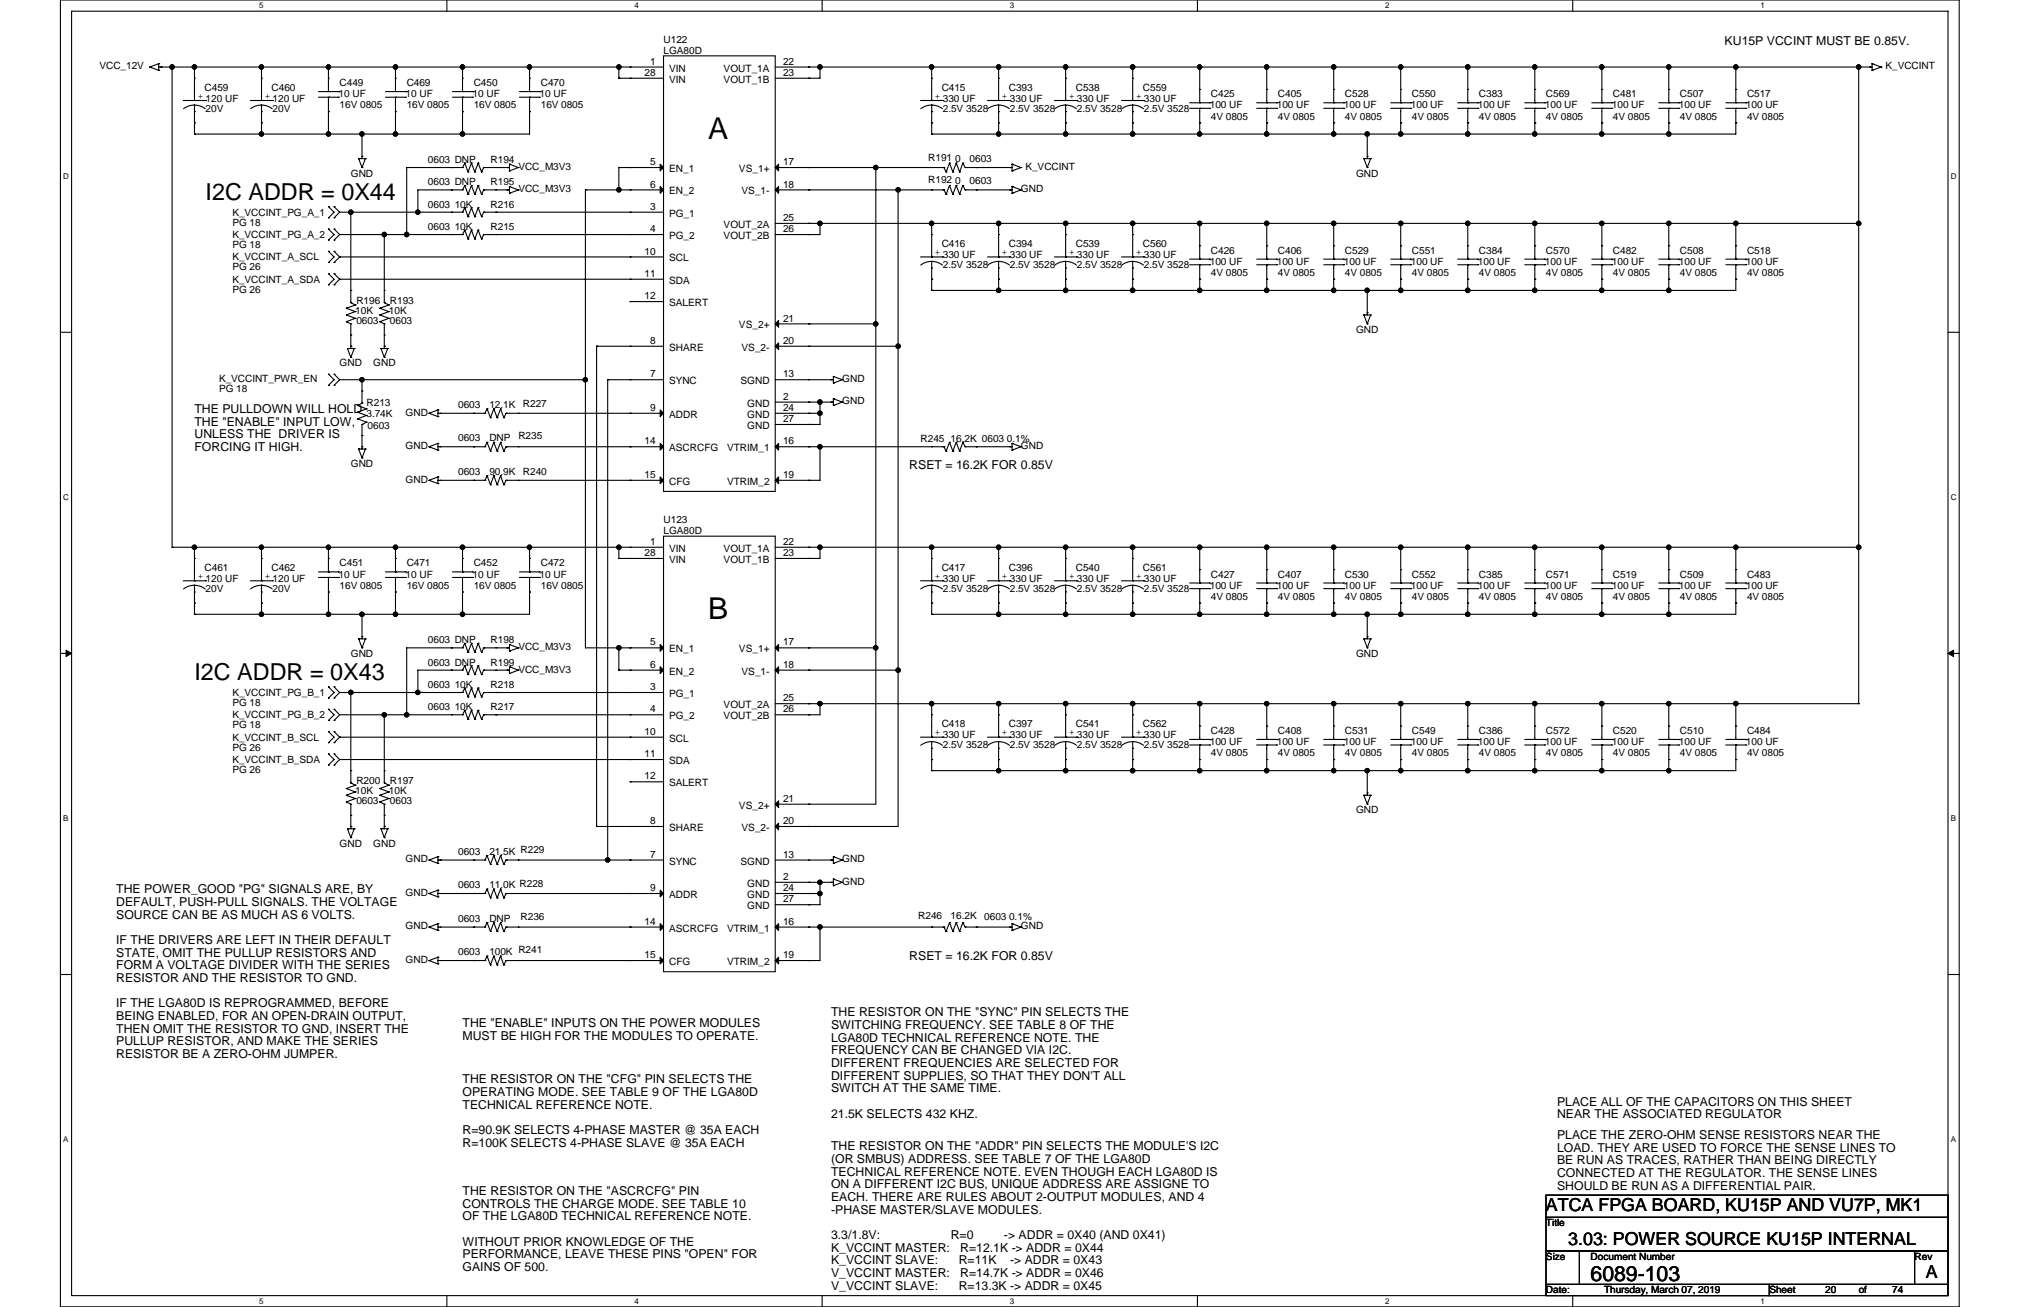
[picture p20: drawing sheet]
<svg xmlns="http://www.w3.org/2000/svg" width="432mm" height="279mm" viewBox="0 0 432 279" stroke-linecap="round" stroke-linejoin="round" font-family="sans-serif">
<defs><g id="words">
<g font-size="6.4">
<text x="151.4" y="29.7">A</text>
<text x="151.4" y="132.4">B</text>
</g>
<g font-size="5">
<text x="44" y="42.7">I2C ADDR = 0X44</text>
<text x="41.6" y="145.3">I2C ADDR = 0X43</text>
</g>
<text font-size="4.5" x="340" y="273.9">6089-103</text>
<g font-size="3.8">
<text x="330.5" y="258.9">ATCA FPGA BOARD, KU15P AND VU7P, MK1</text>
<text x="335.2" y="266.1">3.03: POWER SOURCE KU15P INTERNAL</text>
<text x="411.6" y="273.2">A</text>
</g>
<g font-size="2.6">
<text x="368.7" y="9.5">KU15P VCCINT MUST BE 0.85V.</text>
<text x="41.6" y="88.3">THE PULLDOWN WILL HOLD</text>
<text x="41.6" y="91">THE &quot;ENABLE&quot; INPUT LOW,</text>
<text x="41.6" y="93.7">UNLESS THE DRIVER IS</text>
<text x="41.6" y="96.4">FORCING IT HIGH.</text>
<text x="194.4" y="100.2">RSET = 16.2K FOR 0.85V</text>
<text x="24.8" y="191">THE POWER_GOOD &quot;PG&quot; SIGNALS ARE, BY</text>
<text x="24.8" y="193.7">DEFAULT, PUSH-PULL SIGNALS. THE VOLTAGE</text>
<text x="24.8" y="196.4">SOURCE CAN BE AS MUCH AS 6 VOLTS.</text>
<text x="24.8" y="201.8">IF THE DRIVERS ARE LEFT IN THEIR DEFAULT</text>
<text x="24.8" y="204.5">STATE, OMIT THE PULLUP RESISTORS AND</text>
<text x="24.8" y="207.2">FORM A VOLTAGE DIVIDER WITH THE SERIES</text>
<text x="24.8" y="209.9">RESISTOR AND THE RESISTOR TO GND.</text>
<text x="194.4" y="205.3">RSET = 16.2K FOR 0.85V</text>
<text x="24.8" y="215.3">IF THE LGA80D IS REPROGRAMMED, BEFORE</text>
<text x="24.8" y="218.1">BEING ENABLED, FOR AN OPEN-DRAIN OUTPUT,</text>
<text x="24.8" y="220.8">THEN OMIT THE RESISTOR TO GND, INSERT THE</text>
<text x="98.9" y="219.6">THE &quot;ENABLE&quot; INPUTS ON THE POWER MODULES</text>
<text x="177.7" y="217.2">THE RESISTOR ON THE &quot;SYNC&quot; PIN SELECTS THE</text>
<text x="177.7" y="219.9">SWITCHING FREQUENCY. SEE TABLE 8 OF THE</text>
<text x="24.8" y="223.5">PULLUP RESISTOR, AND MAKE THE SERIES</text>
<text x="24.8" y="226.2">RESISTOR BE A ZERO-OHM JUMPER.</text>
<text x="98.9" y="222.3">MUST BE HIGH FOR THE MODULES TO OPERATE.</text>
<text x="177.7" y="222.7">LGA80D TECHNICAL REFERENCE NOTE. THE</text>
<text x="177.7" y="225.4">FREQUENCY CAN BE CHANGED VIA I2C.</text>
<text x="98.9" y="231.6">THE RESISTOR ON THE &quot;CFG&quot; PIN SELECTS THE</text>
<text x="177.7" y="228.1">DIFFERENT FREQUENCIES ARE SELECTED FOR</text>
<text x="177.7" y="230.8">DIFFERENT SUPPLIES, SO THAT THEY DON'T ALL</text>
<text x="177.7" y="233.5">SWITCH AT THE SAME TIME.</text>
<text x="98.9" y="234.3">OPERATING MODE. SEE TABLE 9 OF THE LGA80D</text>
<text x="98.9" y="237">TECHNICAL REFERENCE NOTE.</text>
<text x="177.7" y="238.9">21.5K SELECTS 432 KHZ.</text>
<text x="332.8" y="236.3">PLACE ALL OF THE CAPACITORS ON THIS SHEET</text>
<text x="332.8" y="239.1">NEAR THE ASSOCIATED REGULATOR</text>
<text x="98.9" y="242.4">R=90.9K SELECTS 4-PHASE MASTER @ 35A EACH</text>
<text x="98.9" y="245.1">R=100K SELECTS 4-PHASE SLAVE @ 35A EACH</text>
<text x="177.7" y="245.9">THE RESISTOR ON THE &quot;ADDR&quot; PIN SELECTS THE MODULE'S I2C</text>
<text x="332.8" y="243.5">PLACE THE ZERO-OHM SENSE RESISTORS NEAR THE</text>
<text x="177.7" y="248.6">(OR SMBUS) ADDRESS. SEE TABLE 7 OF THE LGA80D</text>
<text x="177.7" y="251.3">TECHNICAL REFERENCE NOTE. EVEN THOUGH EACH LGA80D IS</text>
<text x="332.8" y="246.2">LOAD. THEY ARE USED TO FORCE THE SENSE LINES TO</text>
<text x="332.8" y="248.9">BE RUN AS TRACES, RATHER THAN BEING DIRECTLY</text>
<text x="332.8" y="251.6">CONNECTED AT THE REGULATOR. THE SENSE LINES</text>
<text x="98.9" y="255.4">THE RESISTOR ON THE &quot;ASCRCFG&quot; PIN</text>
<text x="177.7" y="254">ON A DIFFERENT I2C BUS, UNIQUE ADDRESS ARE ASSIGNE TO</text>
<text x="177.7" y="256.7">EACH. THERE ARE RULES ABOUT 2-OUTPUT MODULES, AND 4</text>
<text x="332.8" y="254.3">SHOULD BE RUN AS A DIFFERENTIAL PAIR.</text>
<text x="98.9" y="258.1">CONTROLS THE CHARGE MODE. SEE TABLE 10</text>
<text x="98.9" y="260.9">OF THE LGA80D TECHNICAL REFERENCE NOTE.</text>
<text x="177.7" y="259.4">-PHASE MASTER/SLAVE MODULES.</text>
<text x="98.9" y="266.3">WITHOUT PRIOR KNOWLEDGE OF THE</text>
<text x="98.9" y="269">PERFORMANCE, LEAVE THESE PINS &quot;OPEN&quot; FOR</text>
<text x="177.7" y="264.9">3.3/1.8V:</text>
<text x="177.7" y="267.6">K_VCCINT MASTER:</text>
<text x="203.2" y="264.9">R=0</text>
<text x="205.3" y="267.6">R=12.1K -&gt; ADDR = 0X44</text>
<text x="214.6" y="264.9">-&gt; ADDR = 0X40 (AND 0X41)</text>
<text x="98.9" y="271.7">GAINS OF 500.</text>
<text x="177.7" y="270.3">K_VCCINT SLAVE:</text>
<text x="177.7" y="273">V_VCCINT MASTER:</text>
<text x="177.7" y="275.7">V_VCCINT SLAVE:</text>
<text x="204.9" y="270.3">R=11K</text>
<text x="204.9" y="275.7">R=13.3K -&gt; ADDR = 0X45</text>
<text x="205.3" y="273">R=14.7K -&gt; ADDR = 0X46</text>
<text x="215.9" y="270.3">-&gt; ADDR = 0X43</text>
</g>
<g font-size="2.2">
<text x="137.8" y="16.2">28</text>
<text x="139" y="13.8">1</text>
<text x="143" y="15.3">VIN</text>
<text x="143" y="17.7">VIN</text>
<text x="154.7" y="15.3">VOUT_1A</text>
<text x="154.7" y="17.7">VOUT_1B</text>
<text x="167.4" y="13.8">22</text>
<text x="167.4" y="16.2">23</text>
<text x="139" y="35.3">5</text>
<text x="167.4" y="35.3">17</text>
<text x="139" y="40.1">6</text>
<text x="143" y="36.8">EN_1</text>
<text x="143" y="41.6">EN_2</text>
<text x="158" y="36.8">VS_1+</text>
<text x="158.5" y="41.6">VS_1-</text>
<text x="167.4" y="40.1">18</text>
<text x="139" y="44.9">3</text>
<text x="143" y="46.3">PG_1</text>
<text x="167.4" y="47.2">25</text>
<text x="139" y="49.6">4</text>
<text x="143" y="51.1">PG_2</text>
<text x="154.7" y="48.7">VOUT_2A</text>
<text x="154.7" y="51.1">VOUT_2B</text>
<text x="167.4" y="49.6">26</text>
<text x="137.8" y="54.4">10</text>
<text x="137.8" y="59.2">11</text>
<text x="143" y="55.9">SCL</text>
<text x="137.8" y="64">12</text>
<text x="143" y="60.7">SDA</text>
<text x="143" y="65.4">SALERT</text>
<text x="158" y="70.2">VS_2+</text>
<text x="167.4" y="68.7">21</text>
<text x="139" y="73.5">8</text>
<text x="143" y="75">SHARE</text>
<text x="158.5" y="75">VS_2-</text>
<text x="167.4" y="73.5">20</text>
<text x="139" y="80.7">7</text>
<text x="143" y="82.1">SYNC</text>
<text x="158.3" y="82.1">SGND</text>
<text x="167.4" y="80.7">13</text>
<text x="139" y="87.8">9</text>
<text x="143" y="89.3">ADDR</text>
<text x="159.7" y="86.9">GND</text>
<text x="159.7" y="89.3">GND</text>
<text x="167.4" y="85.4">2</text>
<text x="167.4" y="87.8">24</text>
<text x="137.8" y="95">14</text>
<text x="159.7" y="91.7">GND</text>
<text x="167.4" y="95">16</text>
<text x="167.4" y="90.2">27</text>
<text x="143" y="96.5">ASCRCFG</text>
<text x="155.4" y="96.5">VTRIM_1</text>
<text x="137.8" y="102.2">15</text>
<text x="143" y="103.7">CFG</text>
<text x="155.4" y="103.7">VTRIM_2</text>
<text x="167.4" y="102.2">19</text>
<text x="137.8" y="118.9">28</text>
<text x="139" y="116.5">1</text>
<text x="143" y="118">VIN</text>
<text x="154.7" y="118">VOUT_1A</text>
<text x="167.4" y="116.5">22</text>
<text x="167.4" y="118.9">23</text>
<text x="143" y="120.4">VIN</text>
<text x="154.7" y="120.4">VOUT_1B</text>
<text x="139" y="138">5</text>
<text x="167.4" y="138">17</text>
<text x="139" y="142.7">6</text>
<text x="143" y="139.5">EN_1</text>
<text x="158" y="139.5">VS_1+</text>
<text x="167.4" y="142.7">18</text>
<text x="139" y="147.5">3</text>
<text x="143" y="149">PG_1</text>
<text x="143" y="144.2">EN_2</text>
<text x="158.5" y="144.2">VS_1-</text>
<text x="167.4" y="149.9">25</text>
<text x="139" y="152.3">4</text>
<text x="143" y="153.8">PG_2</text>
<text x="154.7" y="151.4">VOUT_2A</text>
<text x="154.7" y="153.8">VOUT_2B</text>
<text x="167.4" y="152.3">26</text>
<text x="137.8" y="157.1">10</text>
<text x="137.8" y="161.9">11</text>
<text x="143" y="158.6">SCL</text>
<text x="137.8" y="166.6">12</text>
<text x="143" y="163.3">SDA</text>
<text x="143" y="168.1">SALERT</text>
<text x="158" y="172.9">VS_2+</text>
<text x="167.4" y="171.4">21</text>
<text x="139" y="176.2">8</text>
<text x="143" y="177.7">SHARE</text>
<text x="158.5" y="177.7">VS_2-</text>
<text x="167.4" y="176.2">20</text>
<text x="139" y="183.3">7</text>
<text x="143" y="184.8">SYNC</text>
<text x="158.3" y="184.8">SGND</text>
<text x="167.4" y="183.3">13</text>
<text x="139" y="190.5">9</text>
<text x="143" y="192">ADDR</text>
<text x="159.7" y="189.6">GND</text>
<text x="159.7" y="192">GND</text>
<text x="167.4" y="188.1">2</text>
<text x="167.4" y="190.5">24</text>
<text x="137.8" y="197.7">14</text>
<text x="159.7" y="194.4">GND</text>
<text x="167.4" y="197.7">16</text>
<text x="167.4" y="192.9">27</text>
<text x="143" y="199.2">ASCRCFG</text>
<text x="155.4" y="199.2">VTRIM_1</text>
<text x="137.8" y="204.8">15</text>
<text x="143" y="206.3">CFG</text>
<text x="155.4" y="206.3">VTRIM_2</text>
<text x="167.4" y="204.8">19</text>
</g>
<g font-size="2.1">
<text x="141.8" y="9.1">U122</text>
<text x="141.8" y="11.5">LGA80D</text>
<text x="21.3" y="14.8">VCC_12V</text>
<text x="403.1" y="14.8">K_VCCINT</text>
<text x="42.3" y="21.1">+</text>
<text x="43.7" y="19.4">C459</text>
<text x="44" y="21.7">120 UF</text>
<text x="44" y="23.9">20V</text>
<text x="56.6" y="21.1">+</text>
<text x="58" y="19.4">C460</text>
<text x="58.3" y="21.7">120 UF</text>
<text x="58.3" y="23.9">20V</text>
<text x="72.4" y="20.8">10 UF</text>
<text x="72.6" y="18.4">C449</text>
<text x="72.6" y="23.2">16V 0805</text>
<text x="86.7" y="20.8">10 UF</text>
<text x="86.9" y="18.4">C469</text>
<text x="86.9" y="23.2">16V 0805</text>
<text x="101" y="20.8">10 UF</text>
<text x="101.3" y="18.4">C450</text>
<text x="101.3" y="23.2">16V 0805</text>
<text x="115.3" y="20.8">10 UF</text>
<text x="115.6" y="18.4">C470</text>
<text x="115.6" y="23.2">16V 0805</text>
<text x="199.9" y="21.1">+</text>
<text x="201.3" y="19.4">C415</text>
<text x="201.5" y="21.7">330 UF</text>
<text x="201.5" y="23.9">2.5V 3528</text>
<text x="214.2" y="21.1">+</text>
<text x="215.6" y="19.4">C393</text>
<text x="215.9" y="21.7">330 UF</text>
<text x="215.9" y="23.9">2.5V 3528</text>
<text x="228.5" y="21.1">+</text>
<text x="230" y="19.4">C538</text>
<text x="230.2" y="21.7">330 UF</text>
<text x="230.2" y="23.9">2.5V 3528</text>
<text x="242.8" y="21.1">+</text>
<text x="244.3" y="19.4">C559</text>
<text x="244.5" y="21.7">330 UF</text>
<text x="244.5" y="23.9">2.5V 3528</text>
<text x="258.6" y="23.2">100 UF</text>
<text x="258.8" y="20.8">C425</text>
<text x="272.9" y="23.2">100 UF</text>
<text x="273.2" y="20.8">C405</text>
<text x="287.3" y="23.2">100 UF</text>
<text x="287.5" y="20.8">C528</text>
<text x="301.6" y="23.2">100 UF</text>
<text x="301.8" y="20.8">C550</text>
<text x="315.9" y="23.2">100 UF</text>
<text x="316.1" y="20.8">C383</text>
<text x="330.2" y="23.2">100 UF</text>
<text x="330.5" y="20.8">C569</text>
<text x="344.6" y="23.2">100 UF</text>
<text x="344.8" y="20.8">C481</text>
<text x="358.9" y="23.2">100 UF</text>
<text x="359.1" y="20.8">C507</text>
<text x="373.2" y="23.2">100 UF</text>
<text x="373.4" y="20.8">C517</text>
<text x="258.8" y="25.6">4V 0805</text>
<text x="273.2" y="25.6">4V 0805</text>
<text x="287.5" y="25.6">4V 0805</text>
<text x="301.8" y="25.6">4V 0805</text>
<text x="316.1" y="25.6">4V 0805</text>
<text x="330.5" y="25.6">4V 0805</text>
<text x="344.8" y="25.6">4V 0805</text>
<text x="359.1" y="25.6">4V 0805</text>
<text x="373.4" y="25.6">4V 0805</text>
<text x="91.5" y="34.9">0603 DNP</text>
<text x="104.8" y="34.9">R194</text>
<text x="198.4" y="34.4">R191</text>
<text x="204.2" y="34.6">0</text>
<text x="207.3" y="34.6">0603</text>
<text x="75" y="37.7">GND</text>
<text x="91.5" y="39.6">0603 DNP</text>
<text x="104.8" y="39.6">R195</text>
<text x="110.8" y="41.1">VCC_M3V3</text>
<text x="110.8" y="36.3">VCC_M3V3</text>
<text x="198.4" y="39.2">R192</text>
<text x="204.2" y="39.4">0</text>
<text x="207.3" y="39.4">0603</text>
<text x="218.2" y="41.1">GND</text>
<text x="219.2" y="36.3">K_VCCINT</text>
<text x="289.9" y="37.7">GND</text>
<text x="49.7" y="46.1">K_VCCINT_PG_A_1</text>
<text x="91.5" y="44.4">0603</text>
<text x="97.2" y="44.4">10K</text>
<text x="104.8" y="44.4">R216</text>
<text x="49.7" y="48.3">PG 18</text>
<text x="49.7" y="50.9">K_VCCINT_PG_A_2</text>
<text x="49.7" y="53">PG 18</text>
<text x="91.5" y="49.2">0603</text>
<text x="97.2" y="49.2">10K</text>
<text x="104.8" y="49.2">R215</text>
<text x="201.3" y="52.8">C416</text>
<text x="215.6" y="52.8">C394</text>
<text x="230" y="52.8">C539</text>
<text x="244.3" y="52.8">C560</text>
<text x="49.7" y="55.6">K_VCCINT_A_SCL</text>
<text x="49.7" y="57.8">PG 26</text>
<text x="199.9" y="54.5">+</text>
<text x="201.5" y="55.2">330 UF</text>
<text x="201.5" y="57.3">2.5V 3528</text>
<text x="214.2" y="54.5">+</text>
<text x="215.9" y="55.2">330 UF</text>
<text x="215.9" y="57.3">2.5V 3528</text>
<text x="228.5" y="54.5">+</text>
<text x="230.2" y="55.2">330 UF</text>
<text x="230.2" y="57.3">2.5V 3528</text>
<text x="242.8" y="54.5">+</text>
<text x="244.5" y="55.2">330 UF</text>
<text x="244.5" y="57.3">2.5V 3528</text>
<text x="258.6" y="56.6">100 UF</text>
<text x="258.8" y="54.2">C426</text>
<text x="258.8" y="59">4V 0805</text>
<text x="272.9" y="56.6">100 UF</text>
<text x="273.2" y="54.2">C406</text>
<text x="273.2" y="59">4V 0805</text>
<text x="287.3" y="56.6">100 UF</text>
<text x="287.5" y="54.2">C529</text>
<text x="287.5" y="59">4V 0805</text>
<text x="301.6" y="56.6">100 UF</text>
<text x="301.8" y="54.2">C551</text>
<text x="301.8" y="59">4V 0805</text>
<text x="315.9" y="56.6">100 UF</text>
<text x="316.1" y="54.2">C384</text>
<text x="316.1" y="59">4V 0805</text>
<text x="330.2" y="56.6">100 UF</text>
<text x="330.5" y="54.2">C570</text>
<text x="330.5" y="59">4V 0805</text>
<text x="344.6" y="56.6">100 UF</text>
<text x="344.8" y="54.2">C482</text>
<text x="344.8" y="59">4V 0805</text>
<text x="358.9" y="56.6">100 UF</text>
<text x="359.1" y="54.2">C508</text>
<text x="359.1" y="59">4V 0805</text>
<text x="373.2" y="56.6">100 UF</text>
<text x="373.4" y="54.2">C518</text>
<text x="373.4" y="59">4V 0805</text>
<text x="49.7" y="60.4">K_VCCINT_A_SDA</text>
<text x="49.7" y="62.6">PG 26</text>
<text x="76.2" y="65">R196</text>
<text x="83.4" y="65">R193</text>
<text x="75.9" y="67.1">10K</text>
<text x="76.2" y="69.3">0603</text>
<text x="83.1" y="67.1">10K</text>
<text x="83.4" y="69.3">0603</text>
<text x="289.9" y="71.2">GND</text>
<text x="46.8" y="81.7">K_VCCINT_PWR_EN</text>
<text x="46.8" y="83.8">PG 18</text>
<text x="72.6" y="78.3">GND</text>
<text x="79.8" y="78.3">GND</text>
<text x="180" y="81.7">GND</text>
<text x="78.3" y="86.7">R213</text>
<text x="78.3" y="89.1">3.74K</text>
<text x="86.7" y="88.8">GND</text>
<text x="97.9" y="87.2">0603</text>
<text x="104.6" y="87.2">12.1K</text>
<text x="111.8" y="86.9">R227</text>
<text x="180" y="86.4">GND</text>
<text x="78.6" y="91.7">0603</text>
<text x="97.9" y="94.3">0603</text>
<text x="104.6" y="94.3">DNP</text>
<text x="110.8" y="93.9">R235</text>
<text x="196.8" y="94.6">R245 16.2K 0603 0.1%</text>
<text x="75" y="99.8">GND</text>
<text x="86.7" y="96">GND</text>
<text x="97.9" y="101.5">0603</text>
<text x="104.6" y="101.5">90.9K</text>
<text x="111.8" y="101.5">R240</text>
<text x="218.2" y="96">GND</text>
<text x="86.7" y="103.2">GND</text>
<text x="141.8" y="111.8">U123</text>
<text x="141.8" y="114.2">LGA80D</text>
<text x="42.3" y="123.7">+</text>
<text x="43.7" y="122">C461</text>
<text x="44" y="124.4">120 UF</text>
<text x="56.6" y="123.7">+</text>
<text x="58" y="122">C462</text>
<text x="58.3" y="124.4">120 UF</text>
<text x="72.4" y="123.5">10 UF</text>
<text x="72.6" y="121.1">C451</text>
<text x="72.6" y="125.9">16V 0805</text>
<text x="86.7" y="123.5">10 UF</text>
<text x="86.9" y="121.1">C471</text>
<text x="86.9" y="125.9">16V 0805</text>
<text x="101" y="123.5">10 UF</text>
<text x="101.3" y="121.1">C452</text>
<text x="101.3" y="125.9">16V 0805</text>
<text x="115.3" y="123.5">10 UF</text>
<text x="115.6" y="121.1">C472</text>
<text x="115.6" y="125.9">16V 0805</text>
<text x="199.9" y="123.7">+</text>
<text x="201.3" y="122">C417</text>
<text x="201.5" y="124.4">330 UF</text>
<text x="214.2" y="123.7">+</text>
<text x="215.6" y="122">C396</text>
<text x="215.9" y="124.4">330 UF</text>
<text x="228.5" y="123.7">+</text>
<text x="230" y="122">C540</text>
<text x="230.2" y="124.4">330 UF</text>
<text x="242.8" y="123.7">+</text>
<text x="244.3" y="122">C561</text>
<text x="244.5" y="124.4">330 UF</text>
<text x="258.6" y="125.9">100 UF</text>
<text x="258.8" y="123.5">C427</text>
<text x="272.9" y="125.9">100 UF</text>
<text x="273.2" y="123.5">C407</text>
<text x="287.3" y="125.9">100 UF</text>
<text x="287.5" y="123.5">C530</text>
<text x="301.6" y="125.9">100 UF</text>
<text x="301.8" y="123.5">C552</text>
<text x="315.9" y="125.9">100 UF</text>
<text x="316.1" y="123.5">C385</text>
<text x="330.2" y="125.9">100 UF</text>
<text x="330.5" y="123.5">C571</text>
<text x="344.6" y="125.9">100 UF</text>
<text x="344.8" y="123.5">C519</text>
<text x="358.9" y="125.9">100 UF</text>
<text x="359.1" y="123.5">C509</text>
<text x="373.2" y="125.9">100 UF</text>
<text x="373.4" y="123.5">C483</text>
<text x="44" y="126.6">20V</text>
<text x="58.3" y="126.6">20V</text>
<text x="201.5" y="126.6">2.5V 3528</text>
<text x="215.9" y="126.6">2.5V 3528</text>
<text x="230.2" y="126.6">2.5V 3528</text>
<text x="244.5" y="126.6">2.5V 3528</text>
<text x="258.8" y="128.2">4V 0805</text>
<text x="273.2" y="128.2">4V 0805</text>
<text x="287.5" y="128.2">4V 0805</text>
<text x="301.8" y="128.2">4V 0805</text>
<text x="316.1" y="128.2">4V 0805</text>
<text x="330.5" y="128.2">4V 0805</text>
<text x="344.8" y="128.2">4V 0805</text>
<text x="359.1" y="128.2">4V 0805</text>
<text x="373.4" y="128.2">4V 0805</text>
<text x="91.5" y="137.5">0603 DNP</text>
<text x="104.8" y="137.5">R198</text>
<text x="75" y="140.4">GND</text>
<text x="91.5" y="142.3">0603 DNP</text>
<text x="104.8" y="142.3">R199</text>
<text x="110.8" y="139">VCC_M3V3</text>
<text x="110.8" y="143.8">VCC_M3V3</text>
<text x="289.9" y="140.4">GND</text>
<text x="49.7" y="148.8">K_VCCINT_PG_B_1</text>
<text x="91.5" y="147.1">0603</text>
<text x="97.2" y="147.1">10K</text>
<text x="104.8" y="147.1">R218</text>
<text x="49.7" y="150.9">PG 18</text>
<text x="49.7" y="153.5">K_VCCINT_PG_B_2</text>
<text x="49.7" y="155.7">PG 18</text>
<text x="91.5" y="151.9">0603</text>
<text x="97.2" y="151.9">10K</text>
<text x="104.8" y="151.9">R217</text>
<text x="201.3" y="155.4">C418</text>
<text x="215.6" y="155.4">C397</text>
<text x="230" y="155.4">C541</text>
<text x="244.3" y="155.4">C562</text>
<text x="49.7" y="158.3">K_VCCINT_B_SCL</text>
<text x="49.7" y="160.5">PG 26</text>
<text x="199.9" y="157.1">+</text>
<text x="201.5" y="157.8">330 UF</text>
<text x="201.5" y="160">2.5V 3528</text>
<text x="214.2" y="157.1">+</text>
<text x="215.9" y="157.8">330 UF</text>
<text x="215.9" y="160">2.5V 3528</text>
<text x="228.5" y="157.1">+</text>
<text x="230.2" y="157.8">330 UF</text>
<text x="230.2" y="160">2.5V 3528</text>
<text x="242.8" y="157.1">+</text>
<text x="244.5" y="157.8">330 UF</text>
<text x="244.5" y="160">2.5V 3528</text>
<text x="258.6" y="159.3">100 UF</text>
<text x="258.8" y="156.9">C428</text>
<text x="258.8" y="161.7">4V 0805</text>
<text x="272.9" y="159.3">100 UF</text>
<text x="273.2" y="156.9">C408</text>
<text x="273.2" y="161.7">4V 0805</text>
<text x="287.3" y="159.3">100 UF</text>
<text x="287.5" y="156.9">C531</text>
<text x="287.5" y="161.7">4V 0805</text>
<text x="301.6" y="159.3">100 UF</text>
<text x="301.8" y="156.9">C549</text>
<text x="301.8" y="161.7">4V 0805</text>
<text x="315.9" y="159.3">100 UF</text>
<text x="316.1" y="156.9">C386</text>
<text x="316.1" y="161.7">4V 0805</text>
<text x="330.2" y="159.3">100 UF</text>
<text x="330.5" y="156.9">C572</text>
<text x="330.5" y="161.7">4V 0805</text>
<text x="344.6" y="159.3">100 UF</text>
<text x="344.8" y="156.9">C520</text>
<text x="344.8" y="161.7">4V 0805</text>
<text x="358.9" y="159.3">100 UF</text>
<text x="359.1" y="156.9">C510</text>
<text x="359.1" y="161.7">4V 0805</text>
<text x="373.2" y="159.3">100 UF</text>
<text x="373.4" y="156.9">C484</text>
<text x="373.4" y="161.7">4V 0805</text>
<text x="49.7" y="163.1">K_VCCINT_B_SDA</text>
<text x="49.7" y="165.2">PG 26</text>
<text x="76.2" y="167.6">R200</text>
<text x="83.4" y="167.6">R197</text>
<text x="75.9" y="169.8">10K</text>
<text x="76.2" y="171.9">0603</text>
<text x="83.1" y="169.8">10K</text>
<text x="83.4" y="171.9">0603</text>
<text x="289.9" y="173.8">GND</text>
<text x="72.6" y="181">GND</text>
<text x="79.8" y="181">GND</text>
<text x="86.7" y="184.3">GND</text>
<text x="97.9" y="182.7">0603</text>
<text x="104.6" y="182.7">21.5K R229</text>
<text x="180" y="184.3">GND</text>
<text x="86.7" y="191.5">GND</text>
<text x="97.9" y="189.8">0603</text>
<text x="104.6" y="189.8">11.0K R228</text>
<text x="180" y="189.1">GND</text>
<text x="97.9" y="197">0603</text>
<text x="104.6" y="197">DNP</text>
<text x="111.3" y="196.8">R236</text>
<text x="196.3" y="196.5">R246</text>
<text x="203.2" y="196.5">16.2K</text>
<text x="210.4" y="196.8">0603 0.1%</text>
<text x="86.7" y="198.7">GND</text>
<text x="218.2" y="198.7">GND</text>
<text x="86.7" y="205.8">GND</text>
<text x="97.9" y="204.2">0603</text>
<text x="104.6" y="204.2">100K R241</text>
<text x="330.5" y="262.2">Title</text>
<text x="330.5" y="269.3">Size</text>
<text x="340" y="269.3">Document Number</text>
<text x="409.3" y="269.3">Rev</text>
<text x="330.5" y="276.5">Date:</text>
<text x="342.9" y="276.5">Thursday, March 07, 2019</text>
<text x="378.2" y="276.5">Sheet</text>
<text x="390.2" y="276.5">20</text>
<text x="397.3" y="276.5">of</text>
<text x="404.5" y="276.5">74</text>
</g>
<g font-size="1.7">
<text x="55.4" y="1.8">5</text>
<text x="135.6" y="1.8">4</text>
<text x="215.9" y="1.8">3</text>
<text x="296.1" y="1.8">2</text>
<text x="376.3" y="1.8">1</text>
<text x="13.5" y="38.2">D</text>
<text x="417" y="38.2">D</text>
<text x="13.5" y="106.9">C</text>
<text x="417" y="106.9">C</text>
<text x="13.5" y="175.5">B</text>
<text x="417" y="175.5">B</text>
<text x="13.5" y="244.2">A</text>
<text x="417" y="244.2">A</text>
<text x="55.4" y="278.7">5</text>
<text x="135.6" y="278.7">4</text>
<text x="215.9" y="278.7">3</text>
<text x="296.1" y="278.7">2</text>
<text x="376.3" y="278.7">1</text>
</g>
</g></defs>
<path d="M12.9 0h405.9v279.4h-405.9zM15.3 2.4h401.1v274.6h-401.1z" fill="none" stroke="#000" stroke-width=".23"/>
<g fill="#fff">
<path d="M55.4 .3h.9v1.8h-.9z"/>
<path d="M55.4 277.2h.9v1.9h-.9z"/>
</g>
<path d="M95.5 0v2.4M95.5 277v2.4" fill="none" stroke="#000" stroke-width=".23"/>
<g fill="#fff">
<path d="M135.6 .3h1v1.8h-1z"/>
<path d="M135.6 277.2h1v1.9h-1z"/>
</g>
<path d="M175.7 0v2.4M175.7 277v2.4" fill="none" stroke="#000" stroke-width=".23"/>
<g fill="#fff">
<path d="M215.9 .3h.9v1.8h-.9z"/>
<path d="M215.9 277.2h.9v1.9h-.9z"/>
</g>
<path d="M256 0v2.4M256 277v2.4" fill="none" stroke="#000" stroke-width=".23"/>
<g fill="#fff">
<path d="M296.1 .3h.9v1.8h-.9z"/>
<path d="M296.1 277.2h.9v1.9h-.9z"/>
</g>
<path d="M336.2 0v2.4M336.2 277v2.4" fill="none" stroke="#000" stroke-width=".23"/>
<g fill="#fff">
<path d="M376.3 .3h.9v1.8h-.9z"/>
<path d="M376.3 277.2h.9v1.9h-.9z"/>
<path d="M13.5 36.7h1.3v1.9h-1.3z"/>
<path d="M417 36.7h1.3v1.9h-1.3z"/>
<path d="M13.5 105.3h1.3v1.9h-1.3z"/>
<path d="M417 105.3h1.3v1.9h-1.3z"/>
</g>
<path d="M12.9 71h2.4M416.4 71h2.4" fill="none" stroke="#000" stroke-width=".23"/>
<g fill="#fff">
<path d="M13.5 174h1.1v1.9h-1.1z"/>
<path d="M417 174h1.1v1.9h-1.1z"/>
</g>
<path d="M12.9 139.7h2.4M416.4 139.7h2.4" fill="none" stroke="#000" stroke-width=".23"/>
<path d="M14.1 139v1.4l1.2-.7zM416.4 139.7l1.2 .7v-1.4z" fill="#000" stroke="#000" stroke-width=".21"/>
<g fill="#fff">
<path d="M13.5 242.6h1.1v1.9h-1.1z"/>
<path d="M417 242.6h1.1v1.9h-1.1z"/>
</g>
<g fill="none" stroke="#000" stroke-width=".23">
<path d="M32 14.3h.1M32 14.3l1.9 .7M33.9 15h.1M33.9 13.6h.1M33.9 13.6v1.4M33.9 13.6l-1.9 .7M34.4 14.3h.1M36.8 14.3h.1M36.8 14.3v102.7M41.6 16.7h.1M41.6 14.3h.1M41.6 14.3v7.2"/>
<path d="M55.9 16.7h.1M55.9 14.3h.1M55.9 14.3v7.2M68.1 19.6h4.3M70.2 16.7h.1M70.2 14.3h.1M70.2 14.3v5.3M70.2 19.6h.1M72.4 19.6h.1M82.4 19.6h4.3M84.5 19.6h.1M84.5 16.7h.1"/>
<path d="M84.5 14.3h.1M84.5 14.3v5.3M86.7 19.6h.1M96.7 19.6h4.3M98.9 19.6h.1M98.9 16.7h.1M98.9 14.3h.1M98.9 14.3v5.3M101 19.6h.1M111 19.6h4.3M113.2 16.7h.1M113.2 14.3h.1"/>
<path d="M113.2 14.3v5.3M113.2 19.6h.1M115.3 19.6h.1M132.3 16.7h.1M132.3 14.3h.1M132.3 16.7h9.5M132.3 14.3v2.4M134.7 14.3h.1M134.7 16.7h.1M141.8 11.9h23.9v93.2h-23.9zM141.8 14.3h-107.9M165.7 14.3h234.5"/>
<path d="M172.9 14.3h.1M172.9 16.7h.1M175.3 14.3h.1M175.3 14.3v2.4h-9.6M199.2 16.7h.1M199.2 14.3h.1M199.2 14.3v7.2M213.5 16.7h.1M213.5 14.3h.1M213.5 14.3v7.2M227.8 16.7h.1M227.8 14.3h.1"/>
<path d="M227.8 14.3v7.2M242.1 14.3h.1M242.1 14.3v7.2M242.1 16.7h.1M256.5 19.1h.1M256.5 14.3h.1M256.5 14.3v7.7M270.8 19.1h.1M270.8 14.3h.1M270.8 14.3v7.7M285.1 19.1h.1M285.1 14.3h.1"/>
<path d="M285.1 14.3v7.7M299.4 19.1h.1M299.4 14.3h.1M299.4 14.3v7.7M313.8 19.1h.1M313.8 14.3h.1M313.8 14.3v7.7M328.1 19.1h.1M328.1 14.3h.1M328.1 14.3v7.7M342.4 19.1h.1M342.4 14.3h.1"/>
<path d="M342.4 14.3v7.7M356.7 19.1h.1M356.7 14.3h.1M356.7 14.3v7.7M371.1 19.1h.1M371.1 14.3h.1M371.1 14.3v7.7M397.3 14.3v136.1M397.3 14.3h.1M399.7 14.3h.1M400.2 15h.1M400.2 13.6h.1"/>
<path d="M400.2 13.6v1.4M400.2 13.6l1.9 .7M402.1 14.3h.1M402.1 14.3l-1.9 .7M39.2 21.5h4.8M41.6 22.5l1.4 .2 .9 .5M41.6 22.5l-1 .1-1.4 .6M41.6 26.3h.1M41.6 23.9h.1M41.6 21.5h.1M41.6 22.5v6.2M41.6 28.7h.1"/>
<path d="M44 21.5h.1M53.5 21.5h4.8M55.9 22.5l1 .1 1.3 .6M55.9 22.5l-1 .1-1.3 .6M55.9 26.3h.1M55.9 28.7h.1M55.9 23.9h.1M55.9 21.5h.1M55.9 22.5v6.2M58.3 21.5h.1M68.1 20.8h4.3M70.2 23.9h.1"/>
<path d="M70.2 20.8h.1M70.2 20.8v7.9M72.4 20.8h.1M76.7 33.9h.1M76.7 33.9h1.4M76.7 33.9l.7 1.9M77.4 28.7v5.2M77.4 33.4h.1M77.4 35.8h.1M77.4 28.7h.1M78.1 33.9h.1M78.1 33.9l-.7 1.9"/>
<path d="M82.4 20.8h4.3M84.5 20.8h.1M84.5 20.8v7.9M84.5 23.9h.1M84.5 28.7h.1M86.7 20.8h.1M96.5 35.8h.1M96.7 20.8h4.3M98.9 20.8h.1M98.9 20.8v7.9M98.9 28.7h.1M98.9 23.9h.1"/>
<path d="M98.9 35.8h-12v14.3M98.9 35.8h.1M99.4 34.9h.1M99.4 39.6h.1M99.4 34.9l.7 1.9M99.4 34.9l-.5 .9M99.4 39.6l.7 2M99.4 39.6l-.5 1M100.1 36.8h.1M100.8 39.6h.1M100.8 39.6l.7 2M100.8 39.6l-.7 2"/>
<path d="M100.8 34.9h.1M100.8 34.9l.7 1.9M100.8 34.9l-.7 1.9M101 20.8h.1M101.5 36.8h.1M102.2 39.6h.1M102.2 39.6l.7 2M102.2 39.6l-.7 2M102.2 34.9h.1M102.2 34.9l.7 1.9M102.2 34.9l-.7 1.9M102.9 36.8h.1"/>
<path d="M103.4 35.8h.1M103.4 35.8h5.5M103.4 35.8l-.5 1M106 35.8h.1M108.4 35.8h.1M108.9 39.9h.1M108.9 35.1h.1M108.9 36.5h.1M108.9 35.1v1.4M108.9 39.9v1.4M108.9 39.9l1.9 .7M108.9 35.1l1.9 .7"/>
<path d="M110.8 35.8h.1M110.8 35.8l-1.9 .7M111 20.8h4.3M113.2 23.9h.1M113.2 20.8h.1M113.2 20.8v7.9h-71.6M115.3 20.8h.1M132.3 35.8h.1M132.3 35.8h9.5M132.3 35.8v4.8M134.7 35.8h.1M172.9 35.8h.1"/>
<path d="M187.2 35.8h.1M187.2 35.8v136.1h-21.5M196.8 21.5h4.7M199.1 22.5l1 .1 1.3 .6M199.1 22.5l-.9 .1-1.4 .6M199.2 26.3h.1M199.2 35.8h.1M199.2 23.9h.1M199.2 21.5h.1M199.2 22.5v6.2M199.2 28.7h.1M201.5 21.5h.1"/>
<path d="M201.8 35.8h.1M201.8 35.8h-36.1M201.8 35.8l.4 1M202.2 36.8h.1M203 39.6h.1M203 34.9h.1M203 39.6l-.8 2M203 39.6l.7 2M203 34.9l-.8 1.9M203 34.9l.7 1.9M203.7 36.8h.1M204.4 39.6h.1"/>
<path d="M204.4 34.9h.1M204.4 39.6l-.7 2M204.4 39.6l.7 2M204.4 34.9l-.7 1.9M204.4 34.9l.7 1.9M205.1 36.8h.1M205.8 39.6h.1M205.8 34.9h.1M205.8 39.6l-.7 2M205.8 39.6l.5 1M205.8 34.9l-.7 1.9M205.8 34.9l.5 .9"/>
<path d="M206.3 35.8h.1M208.7 35.8h.1M211.1 21.5h4.8M213.5 22.5l.9 .1 1.4 .6M213.5 22.5l-1.5 .2-.8 .5M213.5 26.3h.1M213.5 23.9h.1M213.5 21.5h.1M213.5 22.5v6.2M213.5 28.7h.1M215.9 21.5h.1M215.9 35.8h.1"/>
<path d="M216.3 36.5h.1M216.3 35.1h.1M216.3 39.9h.1M216.3 35.1v1.4M216.3 39.9v1.4M216.3 35.8h-10M216.3 35.1l1.9 .7M216.3 39.9l1.9 .7M218.2 35.8h.1M218.2 35.8l-1.9 .7M225.4 21.5h4.8M227.8 26.3h.1"/>
<path d="M227.8 23.9h.1M227.8 21.5h.1M227.8 22.5v6.2M227.8 28.7h.1M230.1 23.2l-1.3-.6-1.1-.1-1.4 .2-.8 .5M230.2 21.5h.1M239.7 21.5h4.8M242.1 22.5l1.5 .2 .8 .5M242.1 22.5l-1.4 .2-.9 .5M242.1 26.3h.1M242.1 28.7h.1M242.1 23.9h.1"/>
<path d="M242.1 21.5h.1M242.1 22.5v6.2M244.5 21.5h.1M254.3 23.2h4.3M254.3 22h4.3M256.5 22h.1M256.5 23.2h.1M256.5 23.2v5.5M256.5 28.7h.1M256.5 26.3h.1M258.6 23.2h.1M258.6 22h.1"/>
<path d="M268.6 23.2h4.3M268.6 22h4.3M270.8 28.7h.1M270.8 22h.1M270.8 23.2h.1M270.8 26.3h.1M270.8 23.2v5.5M272.9 23.2h.1M272.9 22h.1M283 23.2h4.3M283 22h4.3M285.1 22h.1"/>
<path d="M285.1 23.2h.1M285.1 23.2v5.5M285.1 28.7h.1M285.1 26.3h.1M287.3 23.2h.1M287.3 22h.1M291.5 33.9h.1M291.5 33.9h1.5M291.5 33.9l.8 1.9M292.3 33.4h.1M292.3 35.8h.1M292.3 28.7h.1"/>
<path d="M292.3 28.7v5.2M293 33.9h.1M293 33.9l-.7 1.9M297.3 23.2h4.3M297.3 22h4.3M299.4 22h.1M299.4 23.2h.1M299.4 23.2v5.5M299.4 26.3h.1M299.4 28.7h.1M301.6 23.2h.1M301.6 22h.1"/>
<path d="M311.6 23.2h4.3M311.6 22h4.3M313.8 28.7h.1M313.8 26.3h.1M313.8 22h.1M313.8 23.2h.1M313.8 23.2v5.5M315.9 23.2h.1M315.9 22h.1M325.9 23.2h4.3M325.9 22h4.3M328.1 22h.1"/>
<path d="M328.1 23.2h.1M328.1 26.3h.1M328.1 23.2v5.5M330.2 23.2h.1M330.2 22h.1M340.3 23.2h4.3M340.3 22h4.3M342.4 28.7h.1M342.4 22h.1M342.4 23.2h.1M342.4 26.3h.1M342.4 23.2v5.5"/>
<path d="M344.6 23.2h.1M344.6 22h.1M354.6 23.2h4.3M354.6 22h4.3M356.7 26.3h.1M356.7 22h.1M356.7 23.2h.1M356.7 23.2v5.5M356.7 28.7h.1M358.9 23.2h.1M358.9 22h.1M368.9 23.2h4.3"/>
<path d="M368.9 22h4.3M371.1 22h.1M371.1 23.2h.1M371.1 23.2v5.5h-171.9M371.1 26.3h.1M373.2 23.2h.1M373.2 22h.1M70.2 46.6h.1M70.2 44.2h.1M70.2 51.3h.1M70.2 49h.1M70.2 56.1h.1"/>
<path d="M70.2 53.7h.1M70.2 58.5h.1M70.2 44.2l1.2 1.2-1.2 1.2M70.2 49l1.2 1.1-1.2 1.2M70.2 53.7l1.2 1.2-1.2 1.2M70.2 58.5l1.2 1.2-1.2 1.2M71.4 44.2h.1M71.4 46.6h.1M71.4 49h.1M71.4 51.3h.1M71.4 53.7h.1M71.4 56.1h.1"/>
<path d="M71.4 58.5h.1M71.4 44.2l1.2 1.2M71.4 49l1.2 1.1M71.4 53.7l1.2 1.2M71.4 58.5l1.2 1.2M72.6 54.9h.1M72.6 59.7h.1M72.6 50.1h26.3M72.6 54.9h69.2M72.6 45.4h26.3M72.6 59.7h69.2M72.6 45.4l-1.2 1.2"/>
<path d="M72.6 50.1l-1.2 1.2M72.6 54.9l-1.2 1.2M72.6 59.7l-1.2 1.2M75 45.4v19.3M75 45.4h.1M82.1 50.1v14.6M82.1 50.1h.1M86.9 50.1h.1M89.3 45.4h.1M96.5 40.6h.1M96.5 50.1h.1M96.5 45.4h.1"/>
<path d="M98.9 45.4h.1M98.9 50.1h.1M98.9 40.6h.1M98.9 40.6h-9.6v4.8M99.4 44.4h.1M99.4 44.4l.7 1.9M99.4 44.4l-.5 1M99.4 49.2h.1M99.4 49.2l.7 1.9M99.4 49.2l-.5 .9M100.1 46.3h.1M100.1 41.6h.1"/>
<path d="M100.1 51.1h.1M100.8 44.4h.1M100.8 44.4l.7 1.9M100.8 44.4l-.7 1.9M100.8 49.2h.1M100.8 49.2l.7 1.9M100.8 49.2l-.7 1.9M101.5 46.3h.1M101.5 51.1h.1M101.5 41.6h.1M102.2 44.4h.1M102.2 44.4l.7 1.9"/>
<path d="M102.2 44.4l-.7 1.9M102.2 49.2h.1M102.2 49.2l.7 1.9M102.2 49.2l-.7 1.9M102.9 41.6h.1M102.9 46.3h.1M102.9 51.1h.1M103.4 40.6h.1M103.4 45.4h.1M103.4 40.6l-.5 1M103.4 45.4h38.4M103.4 45.4l-.5 .9"/>
<path d="M103.4 50.1h.1M103.4 50.1l-.5 1M103.4 50.1h38.4M106 40.6h.1M106 50.1h.1M106 45.4h.1M108.4 40.6h.1M108.9 41.3h.1M108.9 40.6h-5.5M110.8 40.6h.1M110.8 40.6l-1.9 .7M125.1 40.6h.1"/>
<path d="M125.1 40.6h16.7M125.1 40.6v97.9h16.7M132.3 40.6h.1M134.7 45.4h.1M134.7 50.1h.1M134.7 40.6h.1M134.7 54.9h.1M134.7 59.7h.1M172.9 47.8h.1M172.9 50.1h.1M172.9 40.6h.1M175.3 47.8h.1"/>
<path d="M175.3 47.8v2.3h-9.6M192 40.6h.1M192 40.6v136.1h-26.3M196.8 54.9h4.7M199.1 55.9l1.5 .3 .9 .5M199.1 55.9l-1 .1-1.3 .7M199.2 47.8h.1M199.2 47.8v7.1M199.2 50.1h.1M199.2 59.7h.1M199.2 57.3h.1M199.2 54.9h.1"/>
<path d="M199.2 55.9v6.2M199.2 40.6h.1M201.5 54.9h.1M201.8 40.6h.1M201.8 40.6h-36.1M201.8 40.6l.4 1M202.2 41.6h.1M203.7 41.6h.1M205.1 41.6h.1M206.3 40.6h.1M208.7 40.6h.1M211.1 54.9h4.8"/>
<path d="M213.5 55.9l1 .1 1.3 .7M213.5 55.9l-1.5 .3-.9 .5M213.5 57.3h.1M213.5 54.9h.1M213.5 55.9v6.2M213.5 50.1h.1M213.5 59.7h.1M213.5 47.8h.1M213.5 47.8v7.1M215.9 54.9h.1M215.9 40.6h.1M216.3 41.3h.1"/>
<path d="M216.3 40.6h-10M218.2 40.6h.1M218.2 40.6l-1.9 .7M225.4 54.9h4.8M227.8 50.1h.1M227.8 59.7h.1M227.8 47.8h.1M227.8 47.8v7.1M227.8 57.3h.1M227.8 54.9h.1M227.8 55.9v6.2M230.1 56.7l-1.3-.7-1.1-.1-1.4 .3-.8 .5"/>
<path d="M230.2 54.9h.1M239.7 54.9h4.8M242.1 55.9l1 .1 1.3 .7M242.1 55.9l-1 .1-1.3 .7M242.1 47.8h.1M242.1 47.8v7.1M242.1 57.3h.1M242.1 54.9h.1M242.1 50.1h.1M242.1 59.7h.1M242.1 55.9v6.2M244.5 54.9h.1"/>
<path d="M254.3 56.6h4.3M254.3 55.4h4.3M256.5 47.8h.1M256.5 55.4h.1M256.5 56.6h.1M256.5 52.5h.1M256.5 59.7h.1M256.5 47.8v7.6M256.5 56.6v5.5M258.6 56.6h.1M258.6 55.4h.1M268.6 56.6h4.3"/>
<path d="M268.6 55.4h4.3M270.8 55.4h.1M270.8 56.6h.1M270.8 52.5h.1M270.8 59.7h.1M270.8 56.6v5.5M270.8 47.8h.1M270.8 47.8v7.6M272.9 56.6h.1M272.9 55.4h.1M283 56.6h4.3M283 55.4h4.3"/>
<path d="M285.1 55.4h.1M285.1 56.6h.1M285.1 56.6v5.5M285.1 52.5h.1M285.1 59.7h.1M285.1 47.8h.1M285.1 47.8v7.6M287.3 56.6h.1M287.3 55.4h.1M297.3 56.6h4.3M297.3 55.4h4.3M299.4 55.4h.1"/>
<path d="M299.4 56.6h.1M299.4 52.5h.1M299.4 59.7h.1M299.4 47.8h.1M299.4 47.8v7.6M299.4 56.6v5.5M301.6 56.6h.1M301.6 55.4h.1M311.6 56.6h4.3M311.6 55.4h4.3M313.8 55.4h.1M313.8 56.6h.1"/>
<path d="M313.8 56.6v5.5M313.8 52.5h.1M313.8 59.7h.1M313.8 47.8h.1M313.8 47.8v7.6M315.9 56.6h.1M315.9 55.4h.1M325.9 56.6h4.3M325.9 55.4h4.3M328.1 52.5h.1M328.1 59.7h.1M328.1 47.8h.1"/>
<path d="M328.1 47.8v7.6M328.1 55.4h.1M328.1 56.6h.1M328.1 56.6v5.5M330.2 56.6h.1M330.2 55.4h.1M340.3 56.6h4.3M340.3 55.4h4.3M342.4 55.4h.1M342.4 56.6h.1M342.4 52.5h.1M342.4 59.7h.1"/>
<path d="M342.4 56.6v5.5M342.4 47.8h.1M342.4 47.8v7.6M344.6 56.6h.1M344.6 55.4h.1M354.6 56.6h4.3M354.6 55.4h4.3M356.7 52.5h.1M356.7 59.7h.1M356.7 47.8h.1M356.7 47.8v7.6M356.7 55.4h.1"/>
<path d="M356.7 56.6h.1M356.7 56.6v5.5M358.9 56.6h.1M358.9 55.4h.1M368.9 56.6h4.3M368.9 55.4h4.3M371.1 55.4h.1M371.1 56.6h.1M371.1 56.6v5.5h-171.9M371.1 52.5h.1M371.1 59.7h.1M371.1 47.8h.1"/>
<path d="M371.1 47.8v7.6M373.2 56.6h.1M373.2 55.4h.1M397.3 47.8h-231.6M397.3 47.8h.1M70.2 60.9h.1M70.2 80h.1M70.2 80l1.2 1.2-1.2 1.2M71.4 60.9h.1M71.4 80h.1M71.4 80l1.2 1.2M74 65.9h.1"/>
<path d="M74 67.3h.1M74 68.8h.1M74 65.9l1.9 .7M74 67.3l1.9 .8M74 68.8l1 .4M74.3 74.5h.1M74.3 74.5h1.4M74.3 74.5l.7 1.9M75 74h.1M75 76.4h.1M75 71.6h.1M75 62.1h.1"/>
<path d="M75 69.2v5.3M75 69.2h.1M75 64.7h.1M75 64.7l.9 .5M75.7 74.5h.1M75.7 74.5l-.7 1.9M75.9 65.2h.1M75.9 66.6h.1M75.9 68.1h.1M75.9 65.2l-1.9 .7M75.9 66.6l-1.9 .7M75.9 68.1l-1.9 .7"/>
<path d="M81.2 65.9h.1M81.2 67.3h.1M81.2 68.8h.1M81.2 65.9l1.9 .7M81.2 67.3l1.9 .8M81.2 68.8l.9 .4M81.4 74.5h.1M81.4 74.5h1.5M81.4 74.5l.7 1.9M82.1 69.2h.1M82.1 64.7h.1M82.1 64.7l1 .5"/>
<path d="M82.1 71.6h.1M82.1 62.1h.1M82.1 69.2v5.3M82.1 74h.1M82.1 76.4h.1M82.9 74.5h.1M82.9 74.5l-.8 1.9M83.1 65.2h.1M83.1 66.6h.1M83.1 68.1h.1M83.1 65.2l-1.9 .7M83.1 66.6l-1.9 .7"/>
<path d="M83.1 68.1l-1.9 .7M127.5 74h.1M127.5 74h14.3M127.5 74v102.7M134.7 74h.1M134.7 64.5h.1M134.7 64.5h7.1M165.7 74h26.3M172.9 69.2h.1M172.9 74h.1M187.2 69.2h.1M187.2 69.2h-21.5"/>
<path d="M192 74h.1M199.2 62.1h.1M213.5 62.1h.1M227.8 62.1h.1M242.1 62.1h.1M256.5 62.1h.1M270.8 62.1h.1M285.1 62.1h.1M291.5 67.3h.1M291.5 67.3h1.5M291.5 67.3l.8 1.9M292.3 62.1h.1"/>
<path d="M292.3 62.1v5.2M292.3 66.9h.1M292.3 69.2h.1M293 67.3h.1M293 67.3l-.7 1.9M299.4 62.1h.1M313.8 62.1h.1M342.4 62.1h.1M356.7 62.1h.1M70.2 82.4h.1M71.4 82.4h.1M72.6 81.2h52.5"/>
<path d="M72.6 81.2l-1.2 1.2M76.4 86.7h.1M76.4 88.1h.1M76.4 89.5h.1M76.4 86.7l1.9 .7M76.4 88.1l1.9 .7M76.4 89.5l1.9 .8M76.7 96h.1M76.7 96h1.4M76.7 96l.7 1.9M77.4 81.2v5M77.4 90.7h.1"/>
<path d="M77.4 86.2h.1M77.4 86.2l-1 .5M77.4 81.2h.1M77.4 93.1h.1M77.4 83.6h.1M77.4 90.7v5.3M77.4 95.5h.1M77.4 97.9h.1M78.1 96h.1M78.1 96l-.7 1.9M78.3 87.4h.1M78.3 88.8h.1"/>
<path d="M78.3 90.3h.1M78.3 87.4l-1.9 .7M78.3 88.8l-1.9 .7M78.3 90.3l-.9 .4M91.7 95.5h.1M91.7 88.3h.1M91.7 95.5l1.9 .7M91.7 88.3l1.9 .8M93.6 94.8h.1M93.6 96.2h.1M93.6 87.6h.1M93.6 89.1h.1"/>
<path d="M93.6 87.6v1.5M93.6 94.8v1.4M93.6 94.8l-1.9 .7M93.6 88.3h10.1M93.6 87.6l-1.9 .7M94.1 95.5h.1M94.1 88.3h.1M101.3 95.5h.1M101.3 88.3h.1M103.7 95.5h.1M103.7 88.3h.1M103.7 95.5h-10.1"/>
<path d="M104.1 94.6h.1M104.1 87.4h.1M104.1 94.6l.7 1.9M104.1 94.6l-.4 .9M104.1 87.4l.7 1.9M104.1 87.4l-.4 .9M104.8 96.5h.1M104.8 89.3h.1M105.6 94.6h.1M105.6 94.6l.7 1.9M105.6 94.6l-.8 1.9M105.6 87.4h.1"/>
<path d="M105.6 87.4l.7 1.9M105.6 87.4l-.8 1.9M106.3 96.5h.1M106.3 89.3h.1M107 94.6h.1M107 87.4h.1M107 94.6l.7 1.9M107 94.6l-.7 1.9M107 87.4l.7 1.9M107 87.4l-.7 1.9M107.7 96.5h.1M107.7 89.3h.1"/>
<path d="M108.2 95.5h.1M108.2 95.5l-.5 1M108.2 88.3h.1M108.2 88.3l-.5 1M110.8 95.5h.1M110.8 88.3h.1M125.1 81.2h.1M129.9 81.2h.1M129.9 81.2h11.9M129.9 81.2v102.7M134.7 81.2h.1M134.7 88.3h.1"/>
<path d="M134.7 95.5h.1M141.8 95.5h-33.6M141.8 88.3h-33.6M165.7 86h12.4M165.7 81.2h12.4M165.7 95.5h36.1M172.9 86h.1M172.9 88.3h.1M172.9 90.7h.1M172.9 95.5h.1M172.9 81.2h.1M175.3 95.5h.1"/>
<path d="M175.3 95.5v7.2h-9.6M175.3 86h.1M175.3 88.3h.1M175.3 88.3h-9.6M175.3 86v4.7h-9.6M177.7 86h.1M177.7 81.2h.1M178.1 85.2h.1M178.1 86.7h.1M178.1 80.5h.1M178.1 81.9h.1M178.1 80.5v1.4"/>
<path d="M178.1 85.2v1.5M178.1 85.2l1.9 .8M178.1 80.5l1.9 .7M180 86h.1M180 81.2h.1M180 86l-1.9 .7M180 81.2l-1.9 .7M199.2 95.5h.1M201.8 95.5h.1M201.8 95.5l.4 1M202.2 96.5h.1M203 94.6h.1"/>
<path d="M203 94.6l-.8 1.9M203 94.6l.7 1.9M203.7 96.5h.1M204.4 94.6h.1M204.4 94.6l-.7 1.9M204.4 94.6l.7 1.9M205.1 96.5h.1M205.8 94.6h.1M205.8 94.6l-.7 1.9M205.8 94.6l.5 .9M206.3 95.5h10M206.3 95.5h.1"/>
<path d="M208.7 95.5h.1M215.9 95.5h.1M216.3 94.8h.1M216.3 96.2h.1M216.3 94.8v1.4M216.3 94.8l1.9 .7M218.2 95.5h.1M218.2 95.5l-1.9 .7M36.8 117h.1M41.6 119.4h.1M41.6 117h.1M41.6 117v7.2"/>
<path d="M55.9 117h.1M55.9 117v7.2M55.9 119.4h.1M70.2 119.4h.1M70.2 117h.1M70.2 117v5.3M84.5 119.4h.1M84.5 117v5.3M84.5 117h.1M91.7 102.7h.1M91.7 102.7l1.9 .7M93.6 102h.1"/>
<path d="M93.6 103.4h.1M93.6 102v1.4M93.6 102l-1.9 .7M94.1 102.7h.1M98.9 117h.1M98.9 117v5.3M98.9 119.4h.1M101.3 102.7h.1M103.7 102.7h.1M103.7 102.7h-10.1M104.1 101.7h.1M104.1 101.7l.7 1.9"/>
<path d="M104.1 101.7l-.4 1M104.8 103.6h.1M105.6 101.7h.1M105.6 101.7l.7 1.9M105.6 101.7l-.8 1.9M106.3 103.6h.1M107 101.7h.1M107 101.7l.7 1.9M107 101.7l-.7 1.9M107.7 103.6h.1M108.2 102.7h.1M108.2 102.7h33.6"/>
<path d="M108.2 102.7l-.5 .9M110.8 102.7h.1M113.2 117h.1M113.2 117v5.3M113.2 119.4h.1M132.3 117h.1M132.3 117v2.4M132.3 119.4h.1M132.3 119.4h9.5M134.7 117h.1M134.7 119.4h.1M134.7 102.7h.1"/>
<path d="M141.8 114.6h23.9v93.1h-23.9zM141.8 117h-105M172.9 117h.1M172.9 119.4h.1M172.9 102.7h.1M175.3 117h.1M175.3 117v2.4h-9.6M199.2 117h.1M199.2 117v7.2M199.2 119.4h.1M213.5 119.4h.1M213.5 117h.1"/>
<path d="M213.5 117v7.2M227.8 119.4h.1M227.8 117h.1M227.8 117v7.2M242.1 117h.1M242.1 117v7.2M242.1 119.4h.1M256.5 117h.1M256.5 117v7.6M270.8 117h.1M270.8 117v7.6M285.1 117h.1"/>
<path d="M285.1 117v7.6M299.4 117h.1M299.4 117v7.6M313.8 117h.1M313.8 117v7.6M328.1 117h.1M328.1 117v7.6M342.4 117h.1M342.4 117v7.6M356.7 117h.1M356.7 117v7.6M371.1 117h.1"/>
<path d="M371.1 117v7.6M397.3 117h.1M397.3 117h-231.6M39.2 124.2h4.8M41.6 125.1l1.4 .3 .9 .5M41.6 125.1l-1 .1-1.4 .7M41.6 126.6h.1M41.6 124.2h.1M41.6 125.1v6.2M41.6 128.9h.1M41.6 131.3h.1M44 124.2h.1"/>
<path d="M53.5 124.2h4.8M55.9 125.1l1.4 .3 .9 .5M55.9 125.1l-1 .1-1.3 .7M55.9 126.6h.1M55.9 124.2h.1M55.9 128.9h.1M55.9 125.1v6.2M55.9 131.3h.1M58.3 124.2h.1M68.1 123.4h4.3M68.1 122.3h4.3M70.2 122.3h.1"/>
<path d="M70.2 123.4h.1M70.2 123.4v7.9M70.2 126.6h.1M72.4 123.4h.1M72.4 122.3h.1M76.7 136.6h.1M76.7 136.6h1.4M76.7 136.6l.7 1.9M77.4 131.3v5.3M77.4 136.1h.1M77.4 138.5h.1M77.4 131.3h.1"/>
<path d="M78.1 136.6h.1M78.1 136.6l-.7 1.9M82.4 123.4h4.3M82.4 122.3h4.3M84.5 126.6h.1M84.5 122.3h.1M84.5 123.4h.1M84.5 123.4v7.9M84.5 131.3h.1M86.7 123.4h.1M86.7 122.3h.1M96.5 138.5h.1"/>
<path d="M96.7 123.4h4.3M96.7 122.3h4.3M98.9 122.3h.1M98.9 123.4h.1M98.9 123.4v7.9M98.9 126.6h.1M98.9 138.5h-12v14.3M98.9 138.5h.1M98.9 131.3h.1M99.4 137.5h.1M99.4 137.5l.7 1.9M99.4 137.5l-.5 1"/>
<path d="M100.1 139.4h.1M100.8 137.5h.1M100.8 137.5l.7 1.9M100.8 137.5l-.7 1.9M101 123.4h.1M101 122.3h.1M101.5 139.4h.1M102.2 137.5h.1M102.2 137.5l.7 1.9M102.2 137.5l-.7 1.9M102.9 139.4h.1M103.4 138.5h.1"/>
<path d="M103.4 138.5l-.5 .9M106 138.5h.1M108.4 138.5h.1M108.9 137.8h.1M108.9 139.2h.1M108.9 137.8v1.4M108.9 138.5h-5.5M108.9 137.8l1.9 .7M110.8 138.5h.1M110.8 138.5l-1.9 .7M111 123.4h4.3M111 122.3h4.3"/>
<path d="M113.2 122.3h.1M113.2 123.4h.1M113.2 123.4v7.9h-71.6M113.2 126.6h.1M115.3 123.4h.1M115.3 122.3h.1M132.3 138.5h.1M132.3 138.5v4.8M134.7 138.5h.1M165.7 138.5h21.5M172.9 138.5h.1M187.2 138.5h.1"/>
<path d="M196.8 124.2h4.7M199.1 125.1l1.5 .3 .9 .5M199.1 125.1l-1 .1-1.3 .7M199.2 128.9h.1M199.2 126.6h.1M199.2 124.2h.1M199.2 125.1v6.2M199.2 131.3h.1M201.5 124.2h.1M211.1 124.2h4.8M213.5 125.1l1 .1 1.3 .7M213.5 125.1l-1.5 .3-.9 .5"/>
<path d="M213.5 128.9h.1M213.5 126.6h.1M213.5 124.2h.1M213.5 125.1v6.2M213.5 131.3h.1M215.9 124.2h.1M225.4 124.2h4.8M227.8 128.9h.1M227.8 126.6h.1M227.8 124.2h.1M227.8 125.1v6.2M227.8 131.3h.1"/>
<path d="M230.1 125.9l-1.3-.7-1.1-.1-1.4 .3-.8 .5M230.2 124.2h.1M239.7 124.2h4.8M242.1 125.1l1 .1 1.3 .7M242.1 125.1l-1 .1-1.3 .7M242.1 126.6h.1M242.1 124.2h.1M242.1 125.1v6.2M242.1 128.9h.1M242.1 131.3h.1M244.5 124.2h.1M254.3 125.8h4.3"/>
<path d="M254.3 124.6h4.3M256.5 124.6h.1M256.5 125.8h.1M256.5 121.8h.1M256.5 128.9h.1M256.5 125.8v5.5M256.5 131.3h.1M258.6 125.8h.1M258.6 124.6h.1M268.6 125.8h4.3M268.6 124.6h4.3M270.8 124.6h.1"/>
<path d="M270.8 125.8h.1M270.8 121.8h.1M270.8 128.9h.1M270.8 125.8v5.5M270.8 131.3h.1M272.9 125.8h.1M272.9 124.6h.1M283 125.8h4.3M283 124.6h4.3M285.1 124.6h.1M285.1 125.8h.1M285.1 121.8h.1"/>
<path d="M285.1 128.9h.1M285.1 125.8v5.5M285.1 131.3h.1M287.3 125.8h.1M287.3 124.6h.1M291.5 136.6h.1M291.5 136.6h1.5M291.5 136.6l.8 1.9M292.3 136.1h.1M292.3 138.5h.1M292.3 131.3h.1M292.3 131.3v5.3"/>
<path d="M293 136.6h.1M293 136.6l-.7 1.9M297.3 125.8h4.3M297.3 124.6h4.3M299.4 124.6h.1M299.4 125.8h.1M299.4 121.8h.1M299.4 128.9h.1M299.4 125.8v5.5M299.4 131.3h.1M301.6 125.8h.1M301.6 124.6h.1"/>
<path d="M311.6 125.8h4.3M311.6 124.6h4.3M313.8 121.8h.1M313.8 128.9h.1M313.8 124.6h.1M313.8 125.8h.1M313.8 125.8v5.5M313.8 131.3h.1M315.9 125.8h.1M315.9 124.6h.1M325.9 125.8h4.3M325.9 124.6h4.3"/>
<path d="M328.1 121.8h.1M328.1 128.9h.1M328.1 124.6h.1M328.1 125.8h.1M328.1 125.8v5.5M328.1 131.3h.1M330.2 125.8h.1M330.2 124.6h.1M340.3 125.8h4.3M340.3 124.6h4.3M342.4 124.6h.1M342.4 125.8h.1"/>
<path d="M342.4 121.8h.1M342.4 128.9h.1M342.4 125.8v5.5M342.4 131.3h.1M344.6 125.8h.1M344.6 124.6h.1M354.6 125.8h4.3M354.6 124.6h4.3M356.7 121.8h.1M356.7 128.9h.1M356.7 124.6h.1M356.7 125.8h.1"/>
<path d="M356.7 125.8v5.5M356.7 131.3h.1M358.9 125.8h.1M358.9 124.6h.1M368.9 125.8h4.3M368.9 124.6h4.3M371.1 124.6h.1M371.1 125.8h.1M371.1 125.8v5.5h-171.9M371.1 121.8h.1M371.1 128.9h.1M373.2 125.8h.1"/>
<path d="M373.2 124.6h.1M70.2 149.2h.1M70.2 146.8h.1M70.2 154h.1M70.2 151.6h.1M70.2 158.8h.1M70.2 156.4h.1M70.2 146.8l1.2 1.2-1.2 1.2M70.2 151.6l1.2 1.2-1.2 1.2M70.2 156.4l1.2 1.2-1.2 1.2M71.4 146.8h.1M71.4 149.2h.1"/>
<path d="M71.4 151.6h.1M71.4 154h.1M71.4 156.4h.1M71.4 158.8h.1M71.4 146.8l1.2 1.2M71.4 151.6l1.2 1.2M71.4 156.4l1.2 1.2M72.6 157.6h.1M72.6 152.8h26.3M72.6 148h26.3M72.6 157.6h69.2M72.6 148l-1.2 1.2"/>
<path d="M72.6 152.8l-1.2 1.2M72.6 157.6l-1.2 1.2M75 148v19.4M75 148h.1M82.1 152.8v14.6M82.1 152.8h.1M86.9 152.8h.1M89.3 148h.1M96.5 152.8h.1M96.5 143.3h.1M96.5 148h.1M98.9 148h.1"/>
<path d="M98.9 152.8h.1M98.9 143.3h-9.6v4.7M98.9 143.3h.1M99.4 147.1h.1M99.4 147.1l.7 1.9M99.4 147.1l-.5 .9M99.4 151.8h.1M99.4 151.8l.7 2M99.4 151.8l-.5 1M99.4 142.3h.1M99.4 142.3l.7 1.9M99.4 142.3l-.5 1"/>
<path d="M100.1 144.2h.1M100.1 149h.1M100.1 153.8h.1M100.8 147.1h.1M100.8 147.1l.7 1.9M100.8 147.1l-.7 1.9M100.8 142.3h.1M100.8 142.3l.7 1.9M100.8 142.3l-.7 1.9M100.8 151.8h.1M100.8 151.8l.7 2M100.8 151.8l-.7 2"/>
<path d="M101.5 149h.1M101.5 153.8h.1M101.5 144.2h.1M102.2 147.1h.1M102.2 147.1l.7 1.9M102.2 147.1l-.7 1.9M102.2 151.8h.1M102.2 151.8l.7 2M102.2 151.8l-.7 2M102.2 142.3h.1M102.2 142.3l.7 1.9M102.2 142.3l-.7 1.9"/>
<path d="M102.9 144.2h.1M102.9 149h.1M102.9 153.8h.1M103.4 148h.1M103.4 148h38.4M103.4 148l-.5 1M103.4 143.3h.1M103.4 143.3l-.5 .9M103.4 152.8h.1M103.4 152.8l-.5 1M103.4 152.8h38.4M106 152.8h.1"/>
<path d="M106 143.3h.1M106 148h.1M108.4 143.3h.1M108.9 142.5h.1M108.9 144h.1M108.9 142.5v1.5M108.9 143.3h-5.5M108.9 142.5l1.9 .8M110.8 143.3h.1M110.8 143.3l-1.9 .7M132.3 143.3h.1M132.3 143.3h9.5"/>
<path d="M134.7 148h.1M134.7 152.8h.1M134.7 143.3h.1M134.7 157.6h.1M165.7 143.3h26.3M165.7 150.4h231.6M172.9 150.4h.1M172.9 152.8h.1M172.9 143.3h.1M175.3 150.4h.1M175.3 150.4v2.4h-9.6M192 143.3h.1"/>
<path d="M196.8 157.6h4.7M199.1 158.5l1.5 .3 .9 .5M199.1 158.5l-1 .2-1.3 .6M199.2 150.4h.1M199.2 150.4v7.2M199.2 152.8h.1M199.2 160h.1M199.2 157.6h.1M199.2 158.5v6.2M201.5 157.6h.1M211.1 157.6h4.8M213.5 158.5l1 .2 1.3 .6"/>
<path d="M213.5 158.5l-1.5 .3-.9 .5M213.5 152.8h.1M213.5 150.4h.1M213.5 150.4v7.2M213.5 160h.1M213.5 157.6h.1M213.5 158.5v6.2M215.9 157.6h.1M225.4 157.6h4.8M227.8 152.8h.1M227.8 150.4h.1M227.8 150.4v7.2"/>
<path d="M227.8 160h.1M227.8 157.6h.1M227.8 158.5v6.2M230.1 159.3l-1.3-.6-1.1-.2-1.4 .3-.8 .5M230.2 157.6h.1M239.7 157.6h4.8M242.1 158.5l1 .2 1.3 .6M242.1 158.5l-1 .2-1.3 .6M242.1 150.4h.1M242.1 150.4v7.2M242.1 160h.1M242.1 157.6h.1"/>
<path d="M242.1 158.5v6.2M242.1 152.8h.1M244.5 157.6h.1M254.3 159.3h4.3M254.3 158.1h4.3M256.5 150.4h.1M256.5 158.1h.1M256.5 159.3h.1M256.5 155.2h.1M256.5 150.4v7.7M256.5 159.3v5.4M258.6 159.3h.1"/>
<path d="M258.6 158.1h.1M268.6 159.3h4.3M268.6 158.1h4.3M270.8 158.1h.1M270.8 159.3h.1M270.8 155.2h.1M270.8 159.3v5.4M270.8 150.4h.1M270.8 150.4v7.7M272.9 159.3h.1M272.9 158.1h.1M283 159.3h4.3"/>
<path d="M283 158.1h4.3M285.1 158.1h.1M285.1 159.3h.1M285.1 155.2h.1M285.1 159.3v5.4M285.1 150.4h.1M285.1 150.4v7.7M287.3 159.3h.1M287.3 158.1h.1M297.3 159.3h4.3M297.3 158.1h4.3M299.4 158.1h.1"/>
<path d="M299.4 159.3h.1M299.4 155.2h.1M299.4 150.4h.1M299.4 150.4v7.7M299.4 159.3v5.4M301.6 159.3h.1M301.6 158.1h.1M311.6 159.3h4.3M311.6 158.1h4.3M313.8 155.2h.1M313.8 150.4h.1M313.8 150.4v7.7"/>
<path d="M313.8 158.1h.1M313.8 159.3h.1M313.8 159.3v5.4M315.9 159.3h.1M315.9 158.1h.1M325.9 159.3h4.3M325.9 158.1h4.3M328.1 155.2h.1M328.1 150.4h.1M328.1 150.4v7.7M328.1 158.1h.1M328.1 159.3h.1"/>
<path d="M328.1 159.3v5.4M330.2 159.3h.1M330.2 158.1h.1M340.3 159.3h4.3M340.3 158.1h4.3M342.4 155.2h.1M342.4 158.1h.1M342.4 159.3h.1M342.4 150.4h.1M342.4 150.4v7.7M342.4 159.3v5.4M344.6 159.3h.1"/>
<path d="M344.6 158.1h.1M354.6 159.3h4.3M354.6 158.1h4.3M356.7 158.1h.1M356.7 159.3h.1M356.7 155.2h.1M356.7 150.4h.1M356.7 150.4v7.7M356.7 159.3v5.4M358.9 159.3h.1M358.9 158.1h.1M368.9 159.3h4.3"/>
<path d="M368.9 158.1h4.3M371.1 158.1h.1M371.1 159.3h.1M371.1 159.3v5.4h-171.9M371.1 155.2h.1M371.1 150.4h.1M371.1 150.4v7.7M373.2 159.3h.1M373.2 158.1h.1M397.3 150.4h.1M70.2 163.6h.1M70.2 161.2h.1"/>
<path d="M70.2 161.2l1.2 1.2-1.2 1.2M71.4 161.2h.1M71.4 163.6h.1M71.4 161.2l1.2 1.2M72.6 162.4h.1M72.6 162.4h69.2M72.6 162.4l-1.2 1.2M74 168.6h.1M74 170h.1M74 171.4h.1M74 168.6l1.9 .7M74 170l1.9 .7"/>
<path d="M74 171.4l1 .5M74.3 177.2h.1M74.3 177.2h1.4M74.3 177.2l.7 1.9M75 171.9h.1M75 167.4h.1M75 167.4l.9 .5M75 176.7h.1M75 179.1h.1M75 174.3h.1M75 164.7h.1M75 171.9v5.3"/>
<path d="M75.7 177.2h.1M75.7 177.2l-.7 1.9M75.9 167.9h.1M75.9 169.3h.1M75.9 170.7h.1M75.9 167.9l-1.9 .7M75.9 169.3l-1.9 .7M75.9 170.7l-1.9 .7M81.2 168.6h.1M81.2 170h.1M81.2 171.4h.1M81.2 168.6l1.9 .7"/>
<path d="M81.2 170l1.9 .7M81.2 171.4l.9 .5M81.4 177.2h.1M81.4 177.2h1.5M81.4 177.2l.7 1.9M82.1 171.9h.1M82.1 167.4h.1M82.1 167.4l1 .5M82.1 174.3h.1M82.1 164.7h.1M82.1 171.9v5.3M82.1 176.7h.1"/>
<path d="M82.1 179.1h.1M82.9 177.2h.1M82.9 177.2l-.8 1.9M83.1 167.9h.1M83.1 169.3h.1M83.1 170.7h.1M83.1 167.9l-1.9 .7M83.1 169.3l-1.9 .7M83.1 170.7l-1.9 .7M127.5 176.7h.1M127.5 176.7h14.3M134.7 176.7h.1"/>
<path d="M134.7 162.4h.1M134.7 167.1h.1M134.7 167.1h7.1M172.9 171.9h.1M172.9 176.7h.1M199.2 162.4h.1M199.2 164.7h.1M213.5 162.4h.1M213.5 164.7h.1M227.8 162.4h.1M227.8 164.7h.1M242.1 162.4h.1"/>
<path d="M242.1 164.7h.1M256.5 164.7h.1M256.5 162.4h.1M270.8 164.7h.1M270.8 162.4h.1M285.1 164.7h.1M285.1 162.4h.1M291.5 170h.1M291.5 170h1.5M291.5 170l.8 1.9M292.3 164.7h.1M292.3 164.7v5.3"/>
<path d="M292.3 169.5h.1M292.3 171.9h.1M293 170h.1M293 170l-.7 1.9M299.4 164.7h.1M299.4 162.4h.1M313.8 162.4h.1M313.8 164.7h.1M328.1 164.7h.1M328.1 162.4h.1M342.4 162.4h.1M342.4 164.7h.1"/>
<path d="M356.7 162.4h.1M356.7 164.7h.1M371.1 162.4h.1M91.7 191h.1M91.7 198.2h.1M91.7 183.9h.1M91.7 191l1.9 .7M91.7 198.2l1.9 .7M91.7 183.9l1.9 .7M93.6 190.3h.1M93.6 191.7h.1M93.6 197.5h.1"/>
<path d="M93.6 198.9h.1M93.6 183.1h.1M93.6 184.6h.1M93.6 183.1v1.5M93.6 190.3v1.4M93.6 197.5v1.4M93.6 191h10.1M93.6 190.3l-1.9 .7M93.6 198.2h10.1M93.6 197.5l-1.9 .7M93.6 183.1l-1.9 .8M94.1 191h.1"/>
<path d="M94.1 198.2h.1M94.1 183.9h.1M101.3 183.9h.1M101.3 198.2h.1M101.3 191h.1M103.7 191h.1M103.7 183.9h.1M103.7 198.2h.1M103.7 183.9h-10.1M104.1 190.1h.1M104.1 190.1l.7 1.9M104.1 190.1l-.4 .9"/>
<path d="M104.1 182.9h.1M104.1 197.2h.1M104.1 182.9l.7 1.9M104.1 182.9l-.4 1M104.1 197.2l.7 1.9M104.1 197.2l-.4 1M104.8 199.1h.1M104.8 192h.1M104.8 184.8h.1M105.6 197.2h.1M105.6 197.2l.7 1.9M105.6 197.2l-.8 1.9"/>
<path d="M105.6 190.1h.1M105.6 190.1l.7 1.9M105.6 190.1l-.8 1.9M105.6 182.9h.1M105.6 182.9l.7 1.9M105.6 182.9l-.8 1.9M106.3 192h.1M106.3 184.8h.1M106.3 199.1h.1M107 197.2h.1M107 197.2l.7 1.9M107 197.2l-.7 1.9"/>
<path d="M107 190.1h.1M107 190.1l.7 1.9M107 190.1l-.7 1.9M107 182.9h.1M107 182.9l.7 1.9M107 182.9l-.7 1.9M107.7 199.1h.1M107.7 192h.1M107.7 184.8h.1M108.2 198.2h.1M108.2 198.2h33.6M108.2 198.2l-.5 .9"/>
<path d="M108.2 191h.1M108.2 191h33.6M108.2 191l-.5 1M108.2 183.9h.1M108.2 183.9h33.6M108.2 183.9l-.5 .9M110.8 183.9h.1M110.8 198.2h.1M110.8 191h.1M129.9 183.9h.1M134.7 183.9h.1M134.7 191h.1"/>
<path d="M134.7 198.2h.1M165.7 183.9h12.4M165.7 191h9.6M165.7 198.2h36.1M172.9 188.6h.1M172.9 191h.1M172.9 193.4h.1M172.9 198.2h.1M172.9 183.9h.1M175.3 191h.1M175.3 198.2h.1M175.3 198.2v7.1h-9.6"/>
<path d="M175.3 188.6h.1M175.3 188.6v4.8h-9.6M177.7 183.9h.1M177.7 188.6h.1M178.1 183.1h.1M178.1 184.6h.1M178.1 187.9h.1M178.1 189.3h.1M178.1 183.1v1.5M178.1 187.9v1.4M178.1 183.1l1.9 .8M178.1 188.6h-12.4"/>
<path d="M178.1 187.9l1.9 .7M180 183.9h.1M180 188.6h.1M180 183.9l-1.9 .7M180 188.6l-1.9 .7M199.2 198.2h.1M201.8 198.2h.1M201.8 198.2l.4 .9M202.2 199.1h.1M203 197.2h.1M203 197.2l-.8 1.9M203 197.2l.7 1.9"/>
<path d="M203.7 199.1h.1M204.4 197.2h.1M204.4 197.2l-.7 1.9M204.4 197.2l.7 1.9M205.1 199.1h.1M205.8 197.2h.1M205.8 197.2l-.7 1.9M205.8 197.2l.5 1M206.3 198.2h.1M208.7 198.2h.1M215.9 198.2h.1M216.3 197.5h.1"/>
<path d="M216.3 198.9h.1M216.3 197.5v1.4M216.3 198.2h-10M216.3 197.5l1.9 .7M218.2 198.2h.1M218.2 198.2l-1.9 .7M12.9 208.3h2.4M91.7 205.3h.1M91.7 205.3l1.9 .8M93.6 204.6h.1M93.6 206.1h.1M93.6 204.6v1.5"/>
<path d="M93.6 204.6l-1.9 .7M94.1 205.3h.1M101.3 205.3h.1M103.7 205.3h.1M103.7 205.3h-10.1M104.1 204.4h.1M104.1 204.4l.7 1.9M104.1 204.4l-.4 .9M104.8 206.3h.1M105.6 204.4h.1M105.6 204.4l.7 1.9M105.6 204.4l-.8 1.9"/>
<path d="M106.3 206.3h.1M107 204.4h.1M107 204.4l.7 1.9M107 204.4l-.7 1.9M107.7 206.3h.1M108.2 205.3h.1M108.2 205.3h33.6M108.2 205.3l-.5 1M110.8 205.3h.1M134.7 205.3h.1M172.9 205.3h.1M416.4 208.3h2.4"/>
<path d="M330.5 255.5h85.9v4.7h-85.9zM330.5 260.2h85.9v7.2h-85.9zM330.5 267.4h7.1v7.2h-7.1zM330.5 274.6h47.7v2.4h-47.7zM337.6 267.4h71.7v7.2h-71.7zM378.2 274.6h38.2v2.4h-38.2zM409.3 267.4h7.1v7.2h-7.1z"/>
</g>
<g fill="#000" stroke="#000" stroke-width=".23">
<path d="M141.1 35.1l.7 .7-.7 .7z" fill-rule="evenodd"/>
<path d="M165.7 35.8l.7-.7v1.4z" fill-rule="evenodd"/>
<path d="M141.1 39.9l.7 .7-.7 .7z" fill-rule="evenodd"/>
<path d="M165.7 40.6l.7-.7v1.4z" fill-rule="evenodd"/>
<path d="M165.7 69.2l.7-.7v1.5z" fill-rule="evenodd"/>
<path d="M165.7 74l.7-.7v1.4z" fill-rule="evenodd"/>
<path d="M141.1 87.6l.7 .7-.7 .8z" fill-rule="evenodd"/>
<path d="M141.1 94.8l.7 .7-.7 .7z" fill-rule="evenodd"/>
<path d="M165.7 95.5l.7-.7v1.4z" fill-rule="evenodd"/>
<path d="M141.1 102l.7 .7-.7 .7z" fill-rule="evenodd"/>
<path d="M165.7 102.7l.7-.7v1.4z" fill-rule="evenodd"/>
<path d="M141.1 137.8l.7 .7-.7 .7z" fill-rule="evenodd"/>
<path d="M165.7 138.5l.7-.7v1.4z" fill-rule="evenodd"/>
<path d="M141.1 142.5l.7 .8-.7 .7z" fill-rule="evenodd"/>
<path d="M165.7 143.3l.7-.8v1.5z" fill-rule="evenodd"/>
<path d="M165.7 171.9l.7-.7v1.4z" fill-rule="evenodd"/>
<path d="M165.7 176.7l.7-.7v1.4z" fill-rule="evenodd"/>
<path d="M141.1 190.3l.7 .7-.7 .7z" fill-rule="evenodd"/>
<path d="M141.1 197.5l.7 .7-.7 .7z" fill-rule="evenodd"/>
<path d="M165.7 198.2l.7-.7v1.4z" fill-rule="evenodd"/>
<path d="M141.1 204.6l.7 .7-.7 .8z" fill-rule="evenodd"/>
<path d="M165.7 205.3l.7-.7v1.5z" fill-rule="evenodd"/>
<circle cx="36.8" cy="14.3" r=".47"/>
<circle cx="41.5" cy="14.3" r=".47"/>
<circle cx="55.9" cy="14.3" r=".47"/>
<circle cx="70.2" cy="14.3" r=".47"/>
<circle cx="84.5" cy="14.3" r=".47"/>
<circle cx="98.9" cy="14.3" r=".48"/>
<circle cx="113.2" cy="14.3" r=".47"/>
<circle cx="132.3" cy="14.3" r=".47"/>
<circle cx="175.3" cy="14.3" r=".47"/>
<circle cx="199.1" cy="14.3" r=".47"/>
<circle cx="213.5" cy="14.3" r=".47"/>
<circle cx="227.8" cy="14.3" r=".47"/>
<circle cx="242.1" cy="14.3" r=".48"/>
<circle cx="256.4" cy="14.3" r=".47"/>
<circle cx="270.8" cy="14.3" r=".47"/>
<circle cx="285.1" cy="14.3" r=".47"/>
<circle cx="299.4" cy="14.3" r=".47"/>
<circle cx="313.7" cy="14.3" r=".48"/>
<circle cx="328.1" cy="14.3" r=".47"/>
<circle cx="342.4" cy="14.3" r=".47"/>
<circle cx="356.7" cy="14.3" r=".47"/>
<circle cx="371" cy="14.3" r=".47"/>
<circle cx="397.3" cy="14.3" r=".48"/>
<circle cx="55.9" cy="28.6" r=".47"/>
<circle cx="70.2" cy="28.6" r=".47"/>
<circle cx="77.4" cy="28.6" r=".47"/>
<circle cx="84.5" cy="28.6" r=".47"/>
<circle cx="98.9" cy="28.6" r=".47"/>
<circle cx="187.2" cy="35.8" r=".47"/>
<circle cx="213.5" cy="28.6" r=".47"/>
<circle cx="227.8" cy="28.6" r=".47"/>
<circle cx="242.1" cy="28.6" r=".47"/>
<circle cx="256.4" cy="28.6" r=".47"/>
<circle cx="270.8" cy="28.6" r=".47"/>
<circle cx="285.1" cy="28.6" r=".47"/>
<circle cx="292.2" cy="28.6" r=".47"/>
<circle cx="299.4" cy="28.6" r=".47"/>
<circle cx="313.7" cy="28.6" r=".47"/>
<circle cx="328.1" cy="28.6" r=".47"/>
<circle cx="342.4" cy="28.6" r=".47"/>
<circle cx="356.7" cy="28.6" r=".47"/>
<circle cx="75" cy="45.4" r=".47"/>
<circle cx="82.1" cy="50.1" r=".47"/>
<circle cx="86.9" cy="50.1" r=".48"/>
<circle cx="89.3" cy="45.4" r=".47"/>
<circle cx="132.3" cy="40.6" r=".47"/>
<circle cx="175.3" cy="47.8" r=".47"/>
<circle cx="192" cy="40.6" r=".47"/>
<circle cx="199.1" cy="47.8" r=".47"/>
<circle cx="213.5" cy="47.8" r=".47"/>
<circle cx="227.8" cy="47.8" r=".47"/>
<circle cx="242.1" cy="47.8" r=".47"/>
<circle cx="256.4" cy="47.8" r=".47"/>
<circle cx="270.8" cy="47.8" r=".47"/>
<circle cx="285.1" cy="47.8" r=".47"/>
<circle cx="299.4" cy="47.8" r=".47"/>
<circle cx="313.7" cy="47.8" r=".47"/>
<circle cx="328.1" cy="47.8" r=".47"/>
<circle cx="342.4" cy="47.8" r=".47"/>
<circle cx="356.7" cy="47.8" r=".47"/>
<circle cx="371.1" cy="47.8" r=".47"/>
<circle cx="397.3" cy="47.8" r=".47"/>
<circle cx="187.2" cy="69.2" r=".47"/>
<circle cx="192" cy="74" r=".47"/>
<circle cx="213.5" cy="62.1" r=".47"/>
<circle cx="227.8" cy="62.1" r=".47"/>
<circle cx="242.1" cy="62.1" r=".48"/>
<circle cx="256.4" cy="62.1" r=".47"/>
<circle cx="270.8" cy="62.1" r=".47"/>
<circle cx="285.1" cy="62.1" r=".47"/>
<circle cx="292.2" cy="62.1" r=".47"/>
<circle cx="299.4" cy="62.1" r=".47"/>
<circle cx="313.7" cy="62.1" r=".48"/>
<circle cx="328.1" cy="62.1" r=".47"/>
<circle cx="342.4" cy="62.1" r=".47"/>
<circle cx="356.7" cy="62.1" r=".47"/>
<circle cx="77.4" cy="81.2" r=".47"/>
<circle cx="125.1" cy="81.2" r=".47"/>
<circle cx="175.3" cy="85.9" r=".47"/>
<circle cx="175.3" cy="95.5" r=".47"/>
<circle cx="175.3" cy="88.3" r=".47"/>
<circle cx="41.6" cy="117" r=".47"/>
<circle cx="55.9" cy="117" r=".47"/>
<circle cx="70.2" cy="117" r=".47"/>
<circle cx="84.5" cy="117" r=".47"/>
<circle cx="98.9" cy="117" r=".47"/>
<circle cx="113.2" cy="117" r=".47"/>
<circle cx="132.3" cy="117" r=".47"/>
<circle cx="175.3" cy="117" r=".47"/>
<circle cx="199.1" cy="117" r=".47"/>
<circle cx="213.5" cy="117" r=".47"/>
<circle cx="227.8" cy="117" r=".47"/>
<circle cx="242.1" cy="117" r=".47"/>
<circle cx="256.4" cy="117" r=".47"/>
<circle cx="270.8" cy="117" r=".47"/>
<circle cx="285.1" cy="117" r=".47"/>
<circle cx="299.4" cy="117" r=".47"/>
<circle cx="313.7" cy="117" r=".47"/>
<circle cx="328.1" cy="117" r=".47"/>
<circle cx="342.4" cy="117" r=".47"/>
<circle cx="356.7" cy="117" r=".47"/>
<circle cx="371.1" cy="117" r=".47"/>
<circle cx="397.3" cy="117" r=".47"/>
<circle cx="55.9" cy="131.3" r=".47"/>
<circle cx="70.2" cy="131.3" r=".47"/>
<circle cx="77.4" cy="131.3" r=".47"/>
<circle cx="84.5" cy="131.3" r=".47"/>
<circle cx="98.9" cy="131.3" r=".47"/>
<circle cx="132.3" cy="138.5" r=".47"/>
<circle cx="187.2" cy="138.5" r=".47"/>
<circle cx="213.5" cy="131.3" r=".47"/>
<circle cx="227.8" cy="131.3" r=".47"/>
<circle cx="242.1" cy="131.3" r=".47"/>
<circle cx="256.4" cy="131.3" r=".47"/>
<circle cx="270.8" cy="131.3" r=".47"/>
<circle cx="285.1" cy="131.3" r=".47"/>
<circle cx="292.2" cy="131.3" r=".47"/>
<circle cx="299.4" cy="131.3" r=".47"/>
<circle cx="313.7" cy="131.3" r=".47"/>
<circle cx="328.1" cy="131.3" r=".47"/>
<circle cx="342.4" cy="131.3" r=".47"/>
<circle cx="356.7" cy="131.3" r=".47"/>
<circle cx="75" cy="148" r=".47"/>
<circle cx="82.1" cy="152.8" r=".47"/>
<circle cx="86.9" cy="152.8" r=".47"/>
<circle cx="89.3" cy="148" r=".47"/>
<circle cx="175.3" cy="150.4" r=".47"/>
<circle cx="192" cy="143.3" r=".47"/>
<circle cx="199.1" cy="150.4" r=".47"/>
<circle cx="213.5" cy="150.4" r=".47"/>
<circle cx="227.8" cy="150.4" r=".47"/>
<circle cx="242.1" cy="150.4" r=".47"/>
<circle cx="256.4" cy="150.4" r=".47"/>
<circle cx="270.8" cy="150.4" r=".47"/>
<circle cx="285.1" cy="150.4" r=".47"/>
<circle cx="299.4" cy="150.4" r=".47"/>
<circle cx="313.7" cy="150.4" r=".47"/>
<circle cx="328.1" cy="150.4" r=".47"/>
<circle cx="342.4" cy="150.4" r=".47"/>
<circle cx="356.7" cy="150.4" r=".47"/>
<circle cx="371.1" cy="150.4" r=".47"/>
<circle cx="213.5" cy="164.7" r=".47"/>
<circle cx="227.8" cy="164.7" r=".47"/>
<circle cx="242.1" cy="164.7" r=".47"/>
<circle cx="256.4" cy="164.7" r=".47"/>
<circle cx="270.8" cy="164.7" r=".47"/>
<circle cx="285.1" cy="164.7" r=".47"/>
<circle cx="292.2" cy="164.7" r=".47"/>
<circle cx="299.4" cy="164.7" r=".47"/>
<circle cx="313.7" cy="164.7" r=".47"/>
<circle cx="328.1" cy="164.7" r=".47"/>
<circle cx="342.4" cy="164.7" r=".47"/>
<circle cx="356.7" cy="164.7" r=".47"/>
<circle cx="129.9" cy="183.8" r=".47"/>
<circle cx="175.3" cy="188.6" r=".47"/>
<circle cx="175.3" cy="191" r=".47"/>
<circle cx="175.3" cy="198.2" r=".47"/>
</g>
<use href="#words"/>
</svg>
